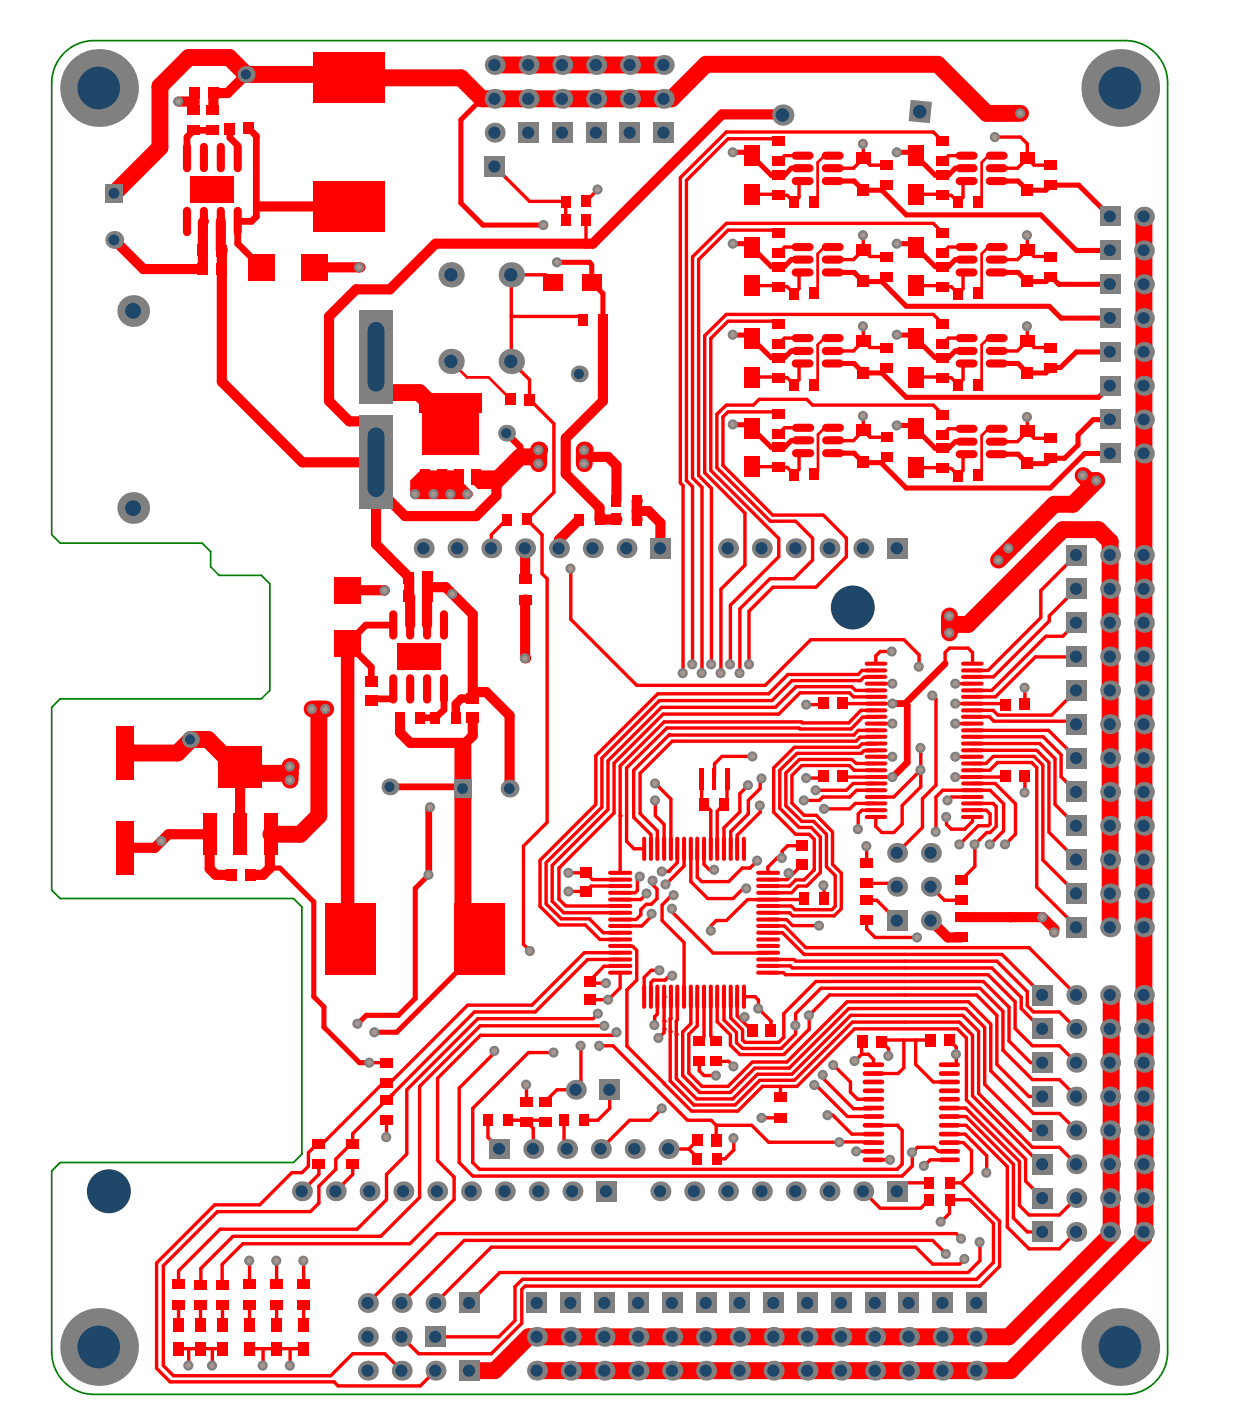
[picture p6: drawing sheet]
<svg xmlns="http://www.w3.org/2000/svg" width="156mm" height="175mm" viewBox="0 0 156 175" stroke-linecap="round" stroke-linejoin="round" font-family="sans-serif">
<path d="M8 6.6a5.3 5.3 0 0 1 3.7-1.5h128.7a5.3 5.3 0 0 1 5.2 5.2v158.2a5.3 5.3 0 0 1-5.2 5.3h-128.7a5.3 5.3 0 0 1-5.2-5.3v-22.5l1-1.1h29.1l1.1-1.1v-30.7l-1.1-1.1h-29.1l-1-1.1v-22.7l1-1.1h25.1l1.1-1v-13.3l-1.1-1.1h-5.3l-1-1v-1.9l-1.1-1.1h-17.7l-1-1v-56.4a5.3 5.3 0 0 1 1.5-3.7z" fill="none" stroke="#008000" stroke-width=".21"/>
<g fill="#f00">
<path d="M59 58.6h2.7l.8 .9v1.5h-2.9l-.6-.7z"/>
<path d="M52.4 58.6h5.1l.2 .2v1.3l1.3 1.3v.4l-.5 .4h-6.9l-.4-.4v-1.9z"/>
</g>
<path d="M22.3 158.4v1.7M30.3 155l-2.6 2.6" fill="none" stroke="#f00" stroke-width=".42"/>
<path d="M26.6 13.6l-.1 .1M25.4 27.6l-.1 .1M29.3 95.5l.6 .7" fill="none" stroke="#f00" stroke-width="1.3"/>
<path d="M28.7 17.2l.9 .9" fill="none" stroke="#f00" stroke-width=".84"/>
<circle cx="31.1" cy="157.1" r=".21" fill="#f00"/>
<path d="M32 27l-.6 .6" fill="none" stroke="#f00" stroke-width=".84"/>
<g fill="#f00">
<circle cx="34.5" cy="157.1" r=".21"/>
<circle cx="36.2" cy="95.5" r="1.05"/>
<circle cx="37.9" cy="157.1" r=".21"/>
</g>
<path d="M38.5 145.4l-.8 .8M39.8 150l-1.1 1M39.8 145.1v1.3M40.2 142.6h-.6l-1.1 1.1M44 141.3v1.3h-.2M41.7 172.2l.5 .5" fill="none" stroke="#f00" stroke-width=".42"/>
<circle cx="46.1" cy="132.5" r=".21" fill="#f00"/>
<path d="M44.8 132.5h1.3" fill="none" stroke="#f00" stroke-width=".63"/>
<path d="M47.8 135h.4M48.9 136.5l-.7 .6M48 168.7l2.1 2.1" fill="none" stroke="#f00" stroke-width=".42"/>
<circle cx="48.9" cy="136.5" r=".21" fill="#f00"/>
<path d="M48.2 135h.4M65.7 139.8l.8 .8M65.7 135.2v2.1M59 144.9l.8 .8M65.5 160.3l-.4 .4" fill="none" stroke="#f00" stroke-width=".42"/>
<path d="M53.4 72l-.1 .1" fill="none" stroke="#f00" stroke-width="1.3"/>
<path d="M56.9 87.7v1.8" fill="none" stroke="#f00" stroke-width="1.1"/>
<g fill="#f00">
<circle cx="65.5" cy="82" r=".63"/>
<circle cx="65.5" cy="68.3" r=".63"/>
</g>
<path d="M66 47.3v2.5M68.9 112.3l1.4 1.5M69.7 112.1l.9 .8M73.1 108.8l.8 .8M72.5 135.2l-.7 .6M73.5 122.3l.3 .2M70.3 142.8l.4 .4" fill="none" stroke="#f00" stroke-width=".42"/>
<circle cx="73.1" cy="30.4" r=".21" fill="#f00"/>
<path d="M74.8 117.1h2.5M75.2 116.3h2.1M77.3 117.9h.1M74.8 130.3v.5l.4-.5h1.3M76.9 128.6l-.4 .4M77.3 121.2v1.9M77.3 120.4h-2" fill="none" stroke="#f00" stroke-width=".42"/>
<g fill="#f00">
<circle cx="77.3" cy="101.7" r=".21"/>
<circle cx="76.9" cy="64.8" r=".63"/>
</g>
<path d="M78.2 104.9l.9 .9h1.2M78.9 117.9l.5 .6M79.5 111l-.3 .3M79.8 109.3l-.3 .3M80.6 112.7l-.7 .7M80.7 111.4l-.8 .7M79.4 122.2l-1.2 1.2" fill="none" stroke="#f00" stroke-width=".42"/>
<g fill="#f00">
<circle cx="79.4" cy="64.8" r=".63"/>
<circle cx="79.4" cy="62.4" r=".63"/>
</g>
<path d="M82.8 135v.1" fill="none" stroke="#f00" stroke-width=".42"/>
<circle cx="82.8" cy="128.3" r=".21" fill="#f00"/>
<path d="M82.8 128.3v.4l-.6 .7" fill="none" stroke="#f00" stroke-width=".42"/>
<g fill="#f00">
<circle cx="83.6" cy="128.6" r=".21"/>
<circle cx="84.4" cy="128.9" r=".21"/>
<circle cx="82.8" cy="127.3" r=".21"/>
</g>
<path d="M82 126.4l-.3 .3M83.7 126.9h-.1" fill="none" stroke="#f00" stroke-width=".42"/>
<circle cx="83.6" cy="127" r=".21" fill="#f00"/>
<path d="M83.8 113.3v.4M84.1 111.6h-.3l-1.2 1.2M83.6 126.9v.1M83.9 121.6h-.4l-.5 .6" fill="none" stroke="#f00" stroke-width=".42"/>
<circle cx="83" cy="110.2" r=".21" fill="#f00"/>
<path d="M83 110.2v.1M83.4 108.6h-.8" fill="none" stroke="#f00" stroke-width=".42"/>
<circle cx="83.4" cy="108.6" r=".21" fill="#f00"/>
<g fill="none" stroke="#f00" stroke-width=".42">
<path d="M96.8 17.3l.3 .3M96.8 28.7l.3 .3M97 35.6l.1 .1M97 24.2l.1 .1M97.8 30.8l-.7 .7M99.7 24.6l-.7 .6M100.1 34l-.4 .4v1.6M90.6 50.5l-1.2 1.1M90.8 51.3l-.6 .7M96.8 51.3l.3 .4M97 58.2l.1 .1M97 47l.1 .1"/>
<path d="M97.8 42.1l-.7 .8M99.7 58.5l-.7 .6M99.7 47.3l-.7 .7M100.1 45.3l-.4 .5M107.7 53.7l-1.2 1.2M97.1 67.1v2.3M81.7 97.7l2 1.9M83.5 91.5v.1M87.5 99.9l.4 .3M90 94.3l-.9 .9v1.6M90.7 99.9l-.4 .3M93.3 97.9l-1 1"/>
<path d="M99.7 90.7l.1 .2M100 90l.1 .1M100 95.4l-1.2 1.2M102.6 99.3l-.4 .5M105.9 95.4l.6 .6M105.9 86.4l.6 .5M106.2 94.7l.6 .5M106.2 85.6l.5 .5M106.4 97.7l-.8 .8M106.8 98.5l-.8 .8M107 91l-.5 .6M107.3 91.9l-.5 .5"/>
<path d="M107.4 88.5l-1.5 1.6M107.5 92.7l-.4 .4M107.8 84.4l-.5 .4M81.7 101.7l1.1 1.1M87 109.3l.5 .6M88.5 108.4h.6M90.6 114.7h-1.3l-.6 .7v.6M92.6 108.2h.9M95.8 115.4h2M95.8 116.3h1.8M95.8 108.1v.7M95.8 114.6h.1"/>
<path d="M95.8 112.1h.1M97.6 106.1v.8h-.7M98.7 112.9l.5 .5M99 119.6l.2 .2M99.5 110.4h1.1M99.7 103.1h1.5M100.3 112v.1M100.3 109.7h-1.1l-.7 .7M101.8 101.6l2 2.1M103.1 108l1.1 1.1M104.2 113l-.4 .4M107.5 101l-.5 .5v1.9"/>
<path d="M87 127.9l-1.1 1M87.2 132.3v1.2l.6 .6M87.8 129.2l-.6 .6M88.7 129.1l.6 .7M88.7 139.6l.6 .7M89.3 132.3h1.6M91.1 129v1.3M91.9 128.7v1.3l.7 .7M92.6 128.4v1.2l.3 .3M95.1 135.4h2.2v.1v1.3M95.8 121.2h1.9M97.8 129.3l-.7 .6"/>
<path d="M98.6 120.4l.2 .2M102.7 134h.3M103.2 139h.7M106.1 134.9v1.2l.9 .9M107.5 131.4l-.9 .8M107.6 129.8l-.1 .2M87 142.1l-1.1 1.1 1 1"/>
</g>
<path d="M96.2 21.9h1.6M98.7 32.4h1.4M98.7 21h1.4M96.2 55.8h1.6M96.2 44.6h1.6M98.7 54.9h1.4M98.7 43.7h1.4" fill="none" stroke="#f00" stroke-width=".63"/>
<path d="M102.8 19.4h1M103.8 30.8h-1l-.8 .8M103.8 42.1h-1l-.8 .9" fill="none" stroke="#f00" stroke-width=".34"/>
<g fill="#f00">
<circle cx="107.7" cy="51.8" r=".21"/>
<circle cx="107.7" cy="40.7" r=".21"/>
</g>
<path d="M107.7 31.1l-1.2 1.3M107.7 40.7v1.8" fill="none" stroke="#f00" stroke-width=".42"/>
<path d="M106.5 34l1.2 1.1" fill="none" stroke="#f00" stroke-width=".63"/>
<g fill="#f00">
<circle cx="107.7" cy="29.3" r=".21"/>
<circle cx="107.7" cy="17.9" r=".21"/>
</g>
<path d="M109.2 99.3h2.3M109.2 96.9h2.1M109.2 94.3h2.1M109.2 101.8v1.2l.8 .8M108.7 138.1l-.1 .1M108.9 132v.7M110.2 129.6l-.2 .2 .8 .9M110.8 131.6h.2M108.9 142.3v.1" fill="none" stroke="#f00" stroke-width=".42"/>
<circle cx="109.2" cy="91" r=".21" fill="#f00"/>
<path d="M109.2 91.8v.1M109.2 92.7h.1M109.2 93.5v.1M109.2 87.7h2.1" fill="none" stroke="#f00" stroke-width=".42"/>
<circle cx="109.2" cy="88.5" r=".21" fill="#f00"/>
<g fill="none" stroke="#f00" stroke-width=".42">
<path d="M108.5 32h2.1M108.5 20.6h2.1M108.5 54.5h2.1M109.2 84.4h.1M109.2 89.3v.1M109.2 90.2h2.1M109.2 85.2h2.1M111.3 81.2h-1.5l-.6 .6v.9M114.6 81.6v1.5M112.7 133.1l-.7 .7M112.7 129.6h1.5M113.8 145.3l-1.3 1.3"/>
<path d="M114.4 143l-.6 .6M116.5 143l.5 .5"/>
</g>
<path d="M110.6 34.5l-.6 .6" fill="none" stroke="#f00" stroke-width=".63"/>
<path d="M112.9 87.7l.3 .3" fill="none" stroke="#f00" stroke-width=".84"/>
<circle cx="118" cy="101.8" r=".21" fill="#f00"/>
<path d="M116.4 27.8l1.2 1.2M117.5 35.6l.1 .1M117.5 24.2l.1 .1M116.4 50.5l1.2 1.2M117.5 58.3l.1 .1M117.5 47l.1 .1M117.6 98.5l-.9 .8M117.9 81.3v1.4M118 101.8v1M119.3 153.8l.6 .6M120.3 156.9l-.6 .7" fill="none" stroke="#f00" stroke-width=".42"/>
<path d="M116.7 21.9h.9" fill="none" stroke="#f00" stroke-width=".63"/>
<circle cx="119.9" cy="147.4" r=".21" fill="#f00"/>
<g fill="none" stroke="#f00" stroke-width=".42">
<path d="M120.1 24.6l-.6 .6M120.6 34l-.5 .4v1.6M120.1 57.1v1.5l-.6 .7M120.1 47.3l-.6 .7M120.6 45.3l-.5 .5M128.1 53.8l-1.2 1.3M118.6 99.3h2.7M119.2 96.9h2.1M119.2 94.3h2.1M119.2 90.2h2.1M119.2 87.7h2.1M119.2 85.2h2.1"/>
<path d="M120.7 80.8l.6 .5v1.4M121.2 95.2h.1M121.2 96h.1M121.2 93.5h.1M121.2 92.7h.1M121.2 91.8h.1M121.2 91h.1M121.2 89.3h.1M121.2 88.5h.1M121.2 84.4h.1M121.2 86.9h.1M123.4 89.3l.6 .6"/>
<path d="M123.9 94.3l-.9 .9M123.9 88.5l.6 .6M124.4 95l-1 1M121.3 101.8v.6l-1 1h-1.7M123 101l.5 .5v1.2l-.2 .2h-1.3M124.2 103l-.7 .8h-.4M119.3 131.4v1.3M119.4 128.2l1.1 1.2M120.2 142.4l1 1M121.2 146.2l-1.3 1.2M126.4 151.8l1.7 1.7"/>
</g>
<path d="M119.1 32.4h1.5M119.1 21h1.5M119.1 55.1h1.5M119.1 43.7h1.5" fill="none" stroke="#f00" stroke-width=".63"/>
<path d="M123.3 19.4h1M122.4 24.8l-.4 .4M124.3 30.8h-1l-.9 .8M122.4 58.8l-.4 .5M122.4 47.5l-.4 .5M124.3 42.1h-1l-.9 .9" fill="none" stroke="#f00" stroke-width=".34"/>
<g fill="#f00">
<circle cx="128.1" cy="52" r=".21"/>
<circle cx="128.1" cy="40.7" r=".21"/>
</g>
<path d="M128.1 31.1l-1.2 1.3M128.1 40.7v1.8" fill="none" stroke="#f00" stroke-width=".42"/>
<path d="M127 34l1.1 1.1" fill="none" stroke="#f00" stroke-width=".63"/>
<circle cx="128.1" cy="29.3" r=".21" fill="#f00"/>
<g fill="none" stroke="#f00" stroke-width=".42">
<path d="M127.3 17.1l.8 .8M129 32h2.1M129 20.6h2.1M129 54.6h2.1M134.2 77.6l-1.6 1.7M129 94.3l1.1 1.1M134.2 81.2l-.6 .7M133.7 115h.5M129.9 128.2h.1M132.1 138.8l2.1 2.1M25.1 158.1v2M22.3 162.6v2.5"/>
<path d="M23.5 168.1v2.1M25 162.6v2.6M26.5 168.1v2.1"/>
</g>
<path d="M131.1 34.5l-.7 .6M131.1 57.1l-.7 .7M134.2 43.9l-1.9 1.9M134.5 54.2v1.3" fill="none" stroke="#f00" stroke-width=".63"/>
<path d="M26.1 104v4.3" fill="none" stroke="#f00" stroke-width="1.3"/>
<circle cx="26.5" cy="16.2" r=".42" fill="#f00"/>
<path d="M26.6 11.6v2" fill="none" stroke="#f00" stroke-width="1.3"/>
<circle cx="27.8" cy="168.1" r=".21" fill="#f00"/>
<g fill="none" stroke="#f00" stroke-width=".42">
<path d="M63.8 34.3v5.1M70.6 25.1v2.3M63.2 64.8l-1.9 1.9v1.6M65.3 117.7l.8 .8M68.1 112.7l1.9 1.8M69.7 108.2v3.9M73.7 110.4l-.6 .7M61.7 131v.2M70.3 139.6v3.2M72.5 130.3v4.9M27.7 157.6v2.5M31.1 157.1v3"/>
<path d="M34.5 157.1v3M37.9 157.1v3M38.5 143.7v1.7M39.8 147.9v2.1M39.8 146.4l-2.1 2.1M43.8 142.6l-1.9 1.9v1.2M48.2 146.4v3.1M54.6 144.6l2 2.1v2.8M66.5 140.6v2.6M27.8 162.6v2.6M31.1 162.6v2.6M32.8 168.1v2.1"/>
<path d="M34.5 168.1h1.7v2.1M34.5 162.6v2.6M37.9 162.6v2.6M65.1 160.7v4.2"/>
</g>
<path d="M28.7 16v1.2M29.6 27.6v2.8M64.9 55.7v1.2M46.3 83.1v1.9M46.5 87.1l-.2 .2M49 85.9v1.2M55.4 85.9v2.6M53.7 100.6l-.2 .2v8.2" fill="none" stroke="#f00" stroke-width=".84"/>
<path d="M72.9 56.1v.8M36.2 95.5v1.7" fill="none" stroke="#f00" stroke-width="2.1"/>
<path d="M53.5 109l-1.7 1.7M59.8 117.1v1.2M39.1 124.2l1.3 1.3M45.7 126.6l-1.1 1" fill="none" stroke="#f00" stroke-width=".63"/>
<path d="M45.9 52.5l1 1v4.1M61.9 59.9v1.9M46.9 60.7v7.1M53.3 73.2v4.7M65.5 74.7v7.3M69.7 67.3v1M49.9 89.5v1.8M59 89.4v2.3M63.6 89.2v8.2" fill="none" stroke="#f00" stroke-width="1.3"/>
<circle cx="72.9" cy="56.1" r="1.05" fill="#f00"/>
<g fill="none" stroke="#f00" stroke-width=".42">
<path d="M72.2 39.4l.5 .5M73.1 27.4v3M77.3 101.7v7.1M79.4 118.5v3.7M79.5 109.6v1.4M79.9 113.4v.6l-.6 .6M76 135.8v2.4M77.3 123.1l-1.4 1.5M80.3 121.8v2.4M81.7 126.7v1.1M82.8 127.3v1M83.6 127v7.7"/>
<path d="M84.4 127.3v7.1"/>
</g>
<path d="M73.5 32.7l.3 .3v2.2M75.2 36.6v3.3" fill="none" stroke="#f00" stroke-width=".63"/>
<path d="M79.4 62.4v2.4" fill="none" stroke="#f00" stroke-width="1.3"/>
<circle cx="82.8" cy="124.2" r=".21" fill="#f00"/>
<g fill="none" stroke="#f00" stroke-width=".42">
<path d="M97.8 19.4l-.7 .7M107.7 19.7l-1.2 1.3M99.7 36l-.7 .6M100.1 22.6l-.4 .4v1.6M107.7 29.3v1.8M85.6 59.9l.8 .8M86.4 59.6l1.2 1.1M90.2 52v6M90.8 40l-2.1 2.2M96.8 40l.3 .4M97.8 53.3l-.7 .7M99.7 45.8v1.5"/>
<path d="M100.1 56.5l-.4 .4M107.7 51.8v1.9M107.7 42.5l-1.2 1.2M89.9 73.4v10.5M91.1 75.4v7.4M92.3 75.9v8M92.9 64v6.4M93.4 76.2v6.6M105.6 67.1v2.3M81.7 99.8v1.9M83.7 99.6v6.2M93.3 99.8v1.7"/>
<path d="M107.5 83.6l-.5 .5M107.6 89.4l-1.4 1.5M107.8 93.6l-.4 .3M81.9 110.8v1.2M82 103.6v2.2M82.6 112.8v1.9M82.8 102.8v3M85.3 105.8v2.1M85.3 117.5v6.7M86.2 105.8v4.1M87 105.8v3.5M87.8 105.8v1.9"/>
<path d="M88.7 101v4.8M90.3 103.2v2.6M90.3 100.2l-.8 .9v4.7M91.1 103.6v2.2M91.9 104.1v1.7M92.7 110.7h.4M94.5 107.3l-1 .9M96.9 106.9l-1.1 1.2M98.5 113.8l.4 .3M98.8 100.1l1.5 1.5M99.2 104h1.7M99.5 110.4l-.8 .9"/>
<path d="M102.3 104.3v4.5M102.8 110.4v1.6M103.1 104v4M103.8 103.7v4M106.7 100.1l-.7 .7M108.1 105.5v2.1M85.9 128.9v4.9l1.7 1.6M86.2 127.6l-1 1v5.5l2.1 2.1M89.5 127.4l1.6 1.6M91.9 126.6l1.9 1.9M92.8 124.2h1.4M96.2 127.3v1.2"/>
<path d="M97.8 126.3v3M99.2 126.3v2.6M100.9 126.6v1.7M103 134l-.4 .4 2 1.9M107.5 130v1.4M110.8 130.7v.9M86.9 144.2v.2M89.3 140.3v1.8M89.4 144.4h1M108.9 144.6h2.1"/>
</g>
<path d="M82.4 65.2v3.1" fill="none" stroke="#f00" stroke-width="1.3"/>
<path d="M96.2 33.2h1.6M106.5 22.6l1.2 1.1M106.5 56.5l1.2 1.2M106.5 45.3l1.2 1.2" fill="none" stroke="#f00" stroke-width=".63"/>
<path d="M102.8 19.4l-.8 .8v4.6M102 31.6v4.6M103.8 53.3h-.9l-.9 .9" fill="none" stroke="#f00" stroke-width=".34"/>
<circle cx="109.2" cy="83.6" r=".21" fill="#f00"/>
<path d="M110.6 23.1l-.6 .6M110.6 57l-.6 .7M110.6 45.8l-.6 .7" fill="none" stroke="#f00" stroke-width=".63"/>
<g fill="none" stroke="#f00" stroke-width=".42">
<path d="M116.4 16.5l1.2 1.1M116.4 39.2l1.2 1.2M120.1 36l-.6 .6M120.6 22.6l-.5 .4v1.6M108.5 43.3h2.1M120.1 45.8v1.5M120.6 56.6l-.5 .5M112.7 79.7l1.9 1.9M116.3 86.7l.4 .4v10.8M116.7 99.3v4.4M112.5 100.4v2.3M116.1 110.5l1.7 1.7"/>
<path d="M123.9 100.1l.3 .4v2.5M112.7 129.6v3.5M114.2 129.6v3.1M119.3 130.5v.9M119.7 127.4l1.6 1.6v7.6M120.5 129.4v7.7M122.1 128.5v7.8M122.8 128.1v7.1M123.6 127.6v5.9M124.3 126.6v6.1M112.5 140.9v4.2M112.9 147.4l-1 1.1"/>
<path d="M113.8 143.6v1.7M116 144.6l-.7 .7M116.3 154.6l1.7 1.7M121.2 143.4v2.8M122.2 154.8v2.3M123.1 144.1v2.1M124.7 157.9l-2.5 2.4M126.4 145.1v6.7M127.2 144.8v5.5M127.9 144.5v2.7"/>
</g>
<path d="M113.2 88v7" fill="none" stroke="#f00" stroke-width=".84"/>
<path d="M123.3 19.4l-.9 .8v4.6M122.4 31.6v4.6l-.4 .4M124.3 53.4h-1l-.9 .9" fill="none" stroke="#f00" stroke-width=".34"/>
<circle cx="126" cy="114.3" r=".63" fill="#f00"/>
<g fill="none" stroke="#f00" stroke-width=".42">
<path d="M107.7 17.9v1.8M128.1 17.9v1.8l-1.2 1.3M63.8 39.4v5.7M85.6 22.5v37.4M86.4 32v27.6M87.1 32.4v26.9M128.1 29.3v1.8M69.1 52.8v8.6M88.7 42.2v16.4M89.4 51.6v6.7M99.7 56.9v1.6M128.1 52v1.8"/>
<path d="M128.1 42.5l-1.2 1.2M129 43.3h2.1M68.2 72.1v30.4M85.2 60.5v23.4M86.4 60.7v22.1M87.6 60.7v23.2M88.7 60.9v21.9M129.8 73.6v3.4M130.9 76.8v.6M74.3 94.2v6.1M75.1 94.5v6.1M75.8 94.8v6.1"/>
<path d="M76.6 95.1v6.2M77.3 95.5v6.2M78.2 95.7v9.2M79 96v5.9M79.8 96.4v5M87.5 97.1v2.8M90.7 97.1v2.8M92.3 98.9v2.3M96.5 95.7v5.5M97.3 96v4.7M98.8 96.6v3.5M127.8 85.7v2.1"/>
<path d="M127.8 96.7v2.1M129.3 93.5l1.5 1.5v8.7M129.3 95.7v14.9M129.7 92.7l1.9 1.9v5.7M130.1 95.4v11.8M132.3 94.1v2.7l1.9 1.9M134.2 90.3l-.2 .2M65.3 105.5v12.2M67.4 107.2v5.8M68.1 107.5v5.2M68.9 107.9v4.4M104.2 109.1v3.9"/>
<path d="M126.7 100.2v3.8l-1.3 1.2M48.2 139.6v2.1M52.3 135.4v13.8M54.6 134.4v10.2M57.3 135.6v9.3M59 138.2v6.7M78.2 123.4v7M82 124.2v2.2M82.8 124.2v3.1M83.7 124.2v2.7M86.2 124.2v3.4M87 124.2v3.7"/>
<path d="M87.8 124.2v5M88.7 124.2v4.9M89.5 124.2v3.2M90.3 124.2v2.9M91.1 124.2v2.7M91.9 124.2v2.4M125.9 125.5v4.3M126.6 124.9v3.3M127.4 124.3v1.4M128.1 123.6v1.8M132.1 134.6l2.1 2.1M132.1 130.3l2.1 2.2"/>
<path d="M132.1 126.1l2.1 2.1M19.5 157.4v13.1M123.9 152.5v4.8M124.7 152.2v5.7M125.6 145.4v7.6M129 144.1l1 1M132.1 143l2.1 2.1M134.2 153.5l-2.1 2.2"/>
</g>
<path d="M127 22.6l1.1 1.1M131.1 23.1l-.7 .6M127 56.6l1.1 1.2M127 45.3l1.1 1.2M131.1 45.8l-.7 .7M134.5 55.5l-1.7 1.6M39.1 112.4v11.8M51.8 110.7v13.7M40.4 125.5v2.5" fill="none" stroke="#f00" stroke-width=".63"/>
<path d="M23.3 17.1v2.6M29.6 18.1v1.6M32 17v10" fill="none" stroke="#f00" stroke-width=".84"/>
<path d="M25.3 27.7v5.8M46.9 57.6v3.1M75.8 56.9l1.1 1.1v4.4M53.3 72.1v1.1M59 76.6v9.7M65.5 68.3v3.6M29.9 96.2v7.8M20.2 104.8l-.9 .9M26.1 108.3l.8 .7" fill="none" stroke="#f00" stroke-width="1.3"/>
<path d="M72.9 56.9v.9M23.8 92.2h2.1" fill="none" stroke="#f00" stroke-width="2.1"/>
<path d="M102 43v4.5M102 54.2v4.5M122.4 43v4.5M122.4 54.3v4.5" fill="none" stroke="#f00" stroke-width=".34"/>
<circle cx="27.7" cy="31.2" r=".63" fill="#f00"/>
<path d="M24.3 13.6l-.1 .1M27.5 31.1l.2 .1M49.9 91.3l1.3 1.3M33.7 108.2l-.9 .8h-1.5" fill="none" stroke="#f00" stroke-width="1.3"/>
<path d="M46.1 132.5h2.1M36.4 146.2h1.3M44 144.9v1.5M44 168.7h4" fill="none" stroke="#f00" stroke-width=".42"/>
<path d="M33.7 108.2h1.2M45.7 126.6h4M46.7 128.7h2.8" fill="none" stroke="#f00" stroke-width=".63"/>
<path d="M38.9 88.4h1.7" fill="none" stroke="#f00" stroke-width="2.1"/>
<path d="M29.6 27.6h1.8M52.4 89.5h1.9" fill="none" stroke="#f00" stroke-width=".84"/>
<circle cx="54.3" cy="89.5" r=".42" fill="#f00"/>
<path d="M63.2 54l1.7 1.7M45.6 77.9h3.4M55.4 88.5l-1.1 1M57.5 98.1l.2 .2" fill="none" stroke="#f00" stroke-width=".84"/>
<path d="M43.6 52.5h2.3M51 74.3l.2 .1M74.8 64.8h2.1M59 91.7l-.9 .9M59 86.3h1.6" fill="none" stroke="#f00" stroke-width="1.3"/>
<path d="M61.7 8.1h4.2M74.4 8.1h4.2M46.9 48.9h5.4M65.9 166.6h1.1M71.2 166.6h8.4M88.1 166.6h4.2M100.7 166.6h4.2M113.4 166.6h8.4" fill="none" stroke="#f00" stroke-width="2.1"/>
<g fill="none" stroke="#f00" stroke-width=".42">
<path d="M97.8 19.4h2.3M63.8 34.3h4.2l1 .9M74.6 23.6l-1.5 1.5M97.1 35.7h1.1M97.1 24.3h1.1l.8 .9M97.8 30.8h2.3M103.8 32.4h2.7M103.8 21h2.7M107.7 31.1l.8 .9M90.6 50.5h3.4M97.1 58.3h1.1l.8 .8M97.1 47.1h1.1l.8 .9"/>
<path d="M97.8 42.1h2.3M103.8 54.9h2.7M103.8 43.7h2.7M107.7 53.7l.8 .8M67.6 71.5l.6 .6M90 94.3h3.9M94.8 98.3l-1.5 1.5M98.3 84.1h8.7M98.8 84.8h8.5M99.1 93.1h8M99.3 85.6h6.9M99.8 90.9h6.4"/>
<path d="M99.8 86.4h6.1M100 95.4h5.9M100.1 90.1h5.8M100.3 99.8h1.9M100.6 97h2.1M100.6 87.8h2.1M101.8 98.5h3.8M102.6 99.3h3.4M106.2 94.7h-6.5l-1.7 1.6M106.4 97.7h2.8M106.5 86.9h2.7M106.5 96h2.7"/>
<path d="M106.7 86.1h2.5M106.8 95.2h2.4M106.8 98.5h2.4M107 91h2.2M107.3 91.9h1.9M107.4 88.5h1.8M107.5 92.7h1.7M107.6 89.4h1.6M107.8 93.6h1.4M107.8 84.4h1.4M109.2 96.9h-4l-.1 .1M109.2 87.7h-4l-.1 .1"/>
<path d="M70 114.5h3.5l1.7 1.8M70.3 113.8h7M70.6 112.9h6.7M70.9 111.1h2.2M70.9 108.8h2.2M72.9 118.7h4.4M73 115.3l1.8 1.8M73.3 119.6h4M73.7 110.4h3.6M73.9 109.6h3.4M77.3 114.6h2M77.3 111.3h1.9"/>
<path d="M77.3 112.1h2.6M77.4 117.9h1.5M79.8 101.4l2.2 2.2M81.1 114.4l-1.1 1h-2.7M81.5 110.1l-.4-.3h.3v.5M81.9 112l-.7 .7h-.6M87.8 107.7l.7 .7M88.3 112h3.1M88.9 118.8h6.9M92.3 101.2l-2 2M92.6 108.2l-1.7 1.7h-3.4M93.2 112.1h2.6"/>
<path d="M93.3 101.5l-2.2 2.1M98.1 114.6l.8 .8h3.3M99.2 113.4h4.6M100 102.4h1.5M100.1 105.4h-1.9l-.6 .7M100.1 107.7l-1.9 1.9M100.3 101.6h1.5M101.6 108.4l-1.3 1.3M102.3 108.8l-1.7 1.6M103.8 107.7l1.1 1.1M106.7 100.1h2.5M107.5 101h1.7"/>
<path d="M108.1 114.7v1.1l1 1M108.1 112.2h1.3M58.3 125.3h8M59.2 126.1h7.6M63.4 139.6h4.4l.2 .2M73.5 124.6h2.4M73.8 122.5h1.8M74.6 126.3l-.6 .7M76 138.2l-1.4 1.4h-1.7M81.5 122.2l-.3 .3M82.6 138.2l-1.5 1.4h-2.6M84.5 127.1l-.1 .2"/>
<path d="M85.7 139.6h3M86.2 138.5h5.8M86.9 137h4.5M87.3 136.2h3.8M87.6 135.4h3.2M87.8 134.1h1.5M90.9 132.3l.6 .6M94.6 124.7v1l1.6 1.6M97.3 135.4h2.1M97.7 121.2l.3 .3M99.2 128.9l-1.8 1.8M101.6 134.9v.2"/>
<path d="M105.7 139.2h3.2M106.5 138.2h2.1M107 137h1.9M107.5 131.4h.8l.6 .6M57.3 144.9l1.7 1.7M60.9 141.8l1.4 1.4M65.2 159.5l-1 .9M83.4 143.2h2.5M89.3 140.3h4.5M91.5 141.9v1.4M106.2 141.4h2.7M106.8 143.5h2.1"/>
<path d="M108.9 142.3l-4.2 .1M112.5 145.1l-.6 .6M112.9 147.4h3M114.2 155.4l2.1 2.2h3.4M114.4 143h2.1M115.9 149.5l-1.1 1.1M117 143.5h1.4M118.4 141.4h2l2.7 2.7M118.4 142.4h1.8M118.4 149.5h2.6M118.4 147.4h1.5"/>
</g>
<path d="M102 24.8l-.4 .4M58.2 47h2.7l2.8 2.8M102 58.7l-.4 .4M102 47.5l-.4 .5" fill="none" stroke="#f00" stroke-width=".34"/>
<path d="M91.4 19h2.4M60.2 28.1h7.6M91.4 30.4h2.4M98.7 21l-.9 .9M103.8 34h2.7M103.8 22.6h2.7M91.4 52.9h2.4M91.4 41.7l2.4 .1M98.7 54.9l-.9 .9M98.7 43.7l-.9 .9M103.8 45.3h2.7" fill="none" stroke="#f00" stroke-width=".63"/>
<circle cx="111.9" cy="140.3" r=".21" fill="#f00"/>
<path d="M116.4 134.9h2M118.4 138.1h2.1M118.4 139.2h2.1M118.4 140.3h2.1" fill="none" stroke="#f00" stroke-width=".42"/>
<circle cx="118.4" cy="132.7" r=".21" fill="#f00"/>
<g fill="none" stroke="#f00" stroke-width=".42">
<path d="M114.8 98.1l-2.3 2.3M116.7 97.9l-1.6 1.7M117.6 98.5h3.7M118.6 99.3l-.4 .5M120.7 80.8h-2.3l-.5 .5M121.3 95.2h1.7M111.5 110.1l.4 .4M112.5 102.7l-1 1.1M117.8 112.2h2.1M118 102.8l.6 .6M121.3 101h1.7M121.6 108l-1.7 1.7"/>
<path d="M112.9 127.4h6.8M112.9 123.2h9.3M112.9 124h8.9M112.9 122.3h9.7M112.9 121.5h10.3M114.2 129.6h1.9M118.4 129.6l.9 .9"/>
</g>
<path d="M118.2 116.8h1.7" fill="none" stroke="#f00" stroke-width="1.3"/>
<path d="M111.3 87.7h1.6" fill="none" stroke="#f00" stroke-width=".84"/>
<circle cx="118.4" cy="78.9" r=".63" fill="#f00"/>
<g fill="none" stroke="#f00" stroke-width=".42">
<path d="M118.3 19.4h2.3M124.1 17.1h3.2M114.2 35.6h3.3M114.2 24.2h3.3M117.6 35.7h1M117.6 24.3h1l.9 .9M120.6 30.8h-2.3l-.7 .7M124.3 32.4h2.6M124.3 21h2.6M128.1 31.1l.9 .9M114.2 58.3h3.3M114.2 47h3.3"/>
<path d="M117.6 58.4h1l.9 .9M117.6 47.1h1l.9 .9M120.6 42.1h-2.3l-.7 .8M124.3 55.1h2.6M124.3 43.7h2.6M128.1 53.8l.9 .8M130.4 79.3h2.2M123.9 94.3h5.1M124 89.9h10.2M124.1 97.7l2.6 2.5M124.4 95h4.3l.6 .7M124.5 89.1h6.7"/>
<path d="M125.5 96.7l-.2 .2M125.5 87.6l-.2 .1M129.1 81.9h4.5M126.6 128.2l2.2 2.1h3.3M128.1 125.4l.8 .7h3.2M128.3 136.7h1.7M128.5 132.5h1.5M128.9 138.8h3.2M128.1 153.5h1.9M128.3 155.7h3.8M128.5 140.9h1.5M128.8 143h3.3"/>
<path d="M128.8 144.1h.2"/>
</g>
<g fill="none" stroke="#f00" stroke-width=".63">
<path d="M111.9 19h2.3M111.9 30.4h2.3M119.1 21l-.8 .9h-.7M124.3 34h2.7M124.3 22.6h2.7M128.1 35.1h2.3M128.1 23.7h2.3M131.1 34.5l1 .9M111.9 53h2.3M111.9 41.7l2.3 .1M119.1 55.1l-.8 .8h-1.6M119.1 43.7l-.8 .9h-1.6"/>
<path d="M124.3 45.3h2.7M128.1 57.8h2.3M131.1 57.1h1.7M131.1 45.8h1.2"/>
</g>
<path d="M131.5 115.8v.4" fill="none" stroke="#f00" stroke-width="1.3"/>
<circle cx="142.7" cy="69.2" r="1.05" fill="#f00"/>
<path d="M27.5 153.2l-5.2 5.2M36.4 146.2l-4 4M41.9 145.7l-2.1 2.2M50.7 143.8l-2.5 2.6M54.5 153.8l-8.6 8.6M19.5 170.5l1.7 1.7M20.4 170.2l1.2 1.3M22.3 168.1h5.5M31.1 168.1h3.4M36.2 168.1h1.7M54.3 170.8l-1.9 1.9" fill="none" stroke="#f00" stroke-width=".42"/>
<path d="M22.3 12.7h2M24.3 11.6v2M17.9 33.5h7.4M43.4 73.6h4.6M46.9 60.7l3.6 3.6M51.2 74.4v3.5M26.1 104h-5.1l-.8 .8M33.8 104l-.1 .1v4.1" fill="none" stroke="#f00" stroke-width="1.3"/>
<path d="M23.5 7.2l-3.6 3.6M23.8 92.2l-1.7 1.7M31.2 96.4h5M39.8 101.7l-2.3 2.3h-3.7" fill="none" stroke="#f00" stroke-width="2.1"/>
<path d="M26.5 16.2h-2.3l-.9 .9M31 16l1 1M45.6 77.9l-2.2 2.3 2.9 2.9M46.5 87.1h2.5" fill="none" stroke="#f00" stroke-width=".84"/>
<circle cx="44.8" cy="33.3" r=".63" fill="#f00"/>
<path d="M44.4 36.1h4.2M61.9 61.8l-2.5 2.5M60.6 86.3l3 2.9" fill="none" stroke="#f00" stroke-width="1.3"/>
<path d="M67.2 56.1v.8h-2.3M57.7 115l2.1 2.1M58.5 170.8h3.2" fill="none" stroke="#f00" stroke-width="2.1"/>
<path d="M66 49.8l3.1 3M69.1 61.4l-3.4 3.4 1.9 1.9v4.8M68.2 102.5l-2.9 3M61.7 131.2l-4.4 4.4M69.1 131.2h-3.2l-6.9 7M62.3 158.6l-3.8 3.8M64.2 160.4v4.2" fill="none" stroke="#f00" stroke-width=".42"/>
<path d="M59 87.1h-1.5l-.6 .6" fill="none" stroke="#f00" stroke-width="1.1"/>
<circle cx="67.2" cy="56.1" r="1.05" fill="#f00"/>
<g fill="none" stroke="#f00" stroke-width=".42">
<path d="M107.7 19.7l.8 .9M118.3 19.4l-.7 .7M128.1 19.7l.9 .9M61.7 20.8l4.3 4.3M90.6 39.2l-2.7 2.6M98.2 35.7l.8 .9M118.6 35.7l.9 .9M87.1 59.3l1.6 1.6M87.9 58.9l5 5.1M94.7 49.8l-.7 .7M97.8 53.3h2.3M100.6 49.8l.7 .7"/>
<path d="M107.7 42.5l.8 .8M120.6 53.4h-2.3l-.7 .8M128.1 42.5l.9 .8M84.9 60.2l.3 .3M99.2 65l2.1 2.1v2.7M102.7 64.2l2.9 2.9M130.9 77.4l-7 7M134.2 73.4l-3.3 3.4M82 86.5l-7.7 7.7M82.2 87.3l-7.1 7.2M82.5 88.2l-6.7 6.6M82.7 89l-6.1 6.1"/>
<path d="M95 97l-.2 .2v1.1M99.8 86.4l-2.7 2.6M107.4 93.9h-8l-2.1 2.1M107.5 83.6h1.7M114.8 93.2v4.9M115.1 99.6v3.5l-3.2 3.2M121.3 83.6h1.9M130.1 91.8l2.2 2.3M130.8 91l3.4 3.5M134.2 86.1l-3 3M76.6 101.3l-6.9 6.9M79 101.9l2.2 2.1v1.8"/>
<path d="M81.1 113.9v.5M81.4 110.3l.5 .5M83.8 113.7l5.1 5.1M84.5 105.8v1.7l-1.1 1.1M86.2 109.9l2.1 2.1M87.9 100.2l.8 .8M92.7 110.7l-1.3 1.3M94.8 100.4v.8l-2.9 2.9M97.3 100.7l2.4 2.4M97.6 116.3l2.7 2.7M97.8 115.4l2.7 2.7M98 100.4l2 2"/>
<path d="M100.9 104l.7 .6v3.8M101.2 103.1l1.1 1.2M101.5 102.4l1.6 1.6M102.8 100.8h3.2M104.9 113.3l-.9 .8h-5.1M122 102.9l-2.3 2.3M123.1 103.8l-1.5 1.4v2.8M124.3 119.8l3.8 3.8M125 119l5 5M125.2 100.2v3.4M128.3 118.1l5.9 5.9M130.1 107.2l4.1 4.2"/>
<path d="M130.8 103.7l3.4 3.4M131.6 100.3l2.6 2.6M75.3 120.4l-1.8 1.9M81.2 122.5v1.7M82.3 120.9h-1.1l-.9 .9M84.4 134.4l2.5 2.6M90.3 127.1l1.6 1.6M91.1 130.3l1.2 1.1M91.1 126.9l1.5 1.5M93.8 132.4l-3 3M94.1 133.1l-3 3.1M94.2 124.2l.4 .5"/>
<path d="M94.5 133.9l-3.1 3.1M94.8 134.7l-3.1 3h-5.2l-2.9-3M95.1 135.4l-3.1 3.1M100.9 128.3l-3.1 3.1M101.6 135.1l4.1 4.1M104 132.8l2.1 2.1M104.6 136.3l1.9 1.9M106.1 126.6l-7.3 7.3M106.3 127.4l-7.2 7.3M106.6 128.2l-7.2 7.2M114.2 132.7l2.2 2.2M120.1 126.6l2 1.9"/>
<path d="M123.7 120.6l3.7 3.7M124.3 132.7l4 4M125.1 130.9l3.7 3.7h3.3M125.9 129.8l2.6 2.7M91.5 143.3l-1.1 1.1M93.8 140.3l2.1 2.1M111.9 140.3l.6 .6M116 144.6h2.4M118.4 149.5v1.7l-1 1.1M122.2 157.1l-1.5 1.5M127.9 147.2l2.1 2.1M134.2 149.3l-2.1 2.1h-3.8l-1.1-1.1"/>
</g>
<g fill="none" stroke="#f00" stroke-width=".63">
<path d="M60.1 12.3l-2.6 2.6M114.2 19.4l2.5 2.5M57.5 25.3l2.7 2.8M73.8 35.2l1.4 1.4M98.7 32.4l-.9 .8M119.1 32.4l-.8 .8h-1.6M130.9 38.2l1.4 1.5M131.1 23.1h3.4M103.8 56.5h2.7M114.2 53.4l2.5 2.5M114.2 42.2l2.5 2.4M124.3 56.6h2.7"/>
<path d="M128.1 46.5h2.3M136.4 52.3l-1.9 1.9"/>
</g>
<g fill="none" stroke="#f00" stroke-width="2.1">
<path d="M57.5 9.7l2.6 2.6h5.8M74.4 12.3h4.2M118.4 76.8v2.1M118.4 77.8h2.3M133.8 62.9h-2.3l-7 6.9M138.5 67.5v1.7M138.5 73.4v8.4M142.7 73.4v8.4M142.7 90.3v4.2M138.5 102.9v8.5M142.7 102.9v8.5M142.7 115.6v8.4"/>
<path d="M138.7 124.1l-.1 .1M142.9 124.1l-.1 .1M71.2 170.8h8.4M88.1 170.8h4.2M100.7 170.8h4.2M113.4 170.8h8.4"/>
</g>
<path d="M73.1 30.4h.8M72.9 56.9h2.9M75.2 50l-4.6 4.6M74.8 63.3v1.5M79.4 63.7h1.5M116.1 114.7l2.1 2.1M126 114.3h4l1.5 1.5" fill="none" stroke="#f00" stroke-width="1.3"/>
<path d="M102 36.2l-.4 .4" fill="none" stroke="#f00" stroke-width=".34"/>
<path d="M113.2 95l-1.9 1.9" fill="none" stroke="#f00" stroke-width=".84"/>
<circle cx="142.7" cy="56.5" r="1.05" fill="#f00"/>
<path d="M142.7 52.3v4.2" fill="none" stroke="#f00" stroke-width="2.1"/>
<circle cx="142.7" cy="56.5" r="1.05" fill="#f00"/>
<path d="M142.7 35.4v8.5" fill="none" stroke="#f00" stroke-width="2.1"/>
<circle cx="142.7" cy="27" r="1.05" fill="#f00"/>
<g fill="none" stroke="#f00" stroke-width=".42">
<path d="M96.8 17.3h-6l-5.2 5.2M116.4 16.5h-25.8l-5.7 5.6v38.1M63.8 39.4h8.4M66 25.1h4.6M90.6 39.2h25.8M93.8 35.6h3.2M93.8 24.2h3.2M96.8 28.7h-6l-3.7 3.7M116.4 27.8h-25.8l-4.2 4.2M63.8 45.1l2.2 2.2M87.9 41.8v17.1M88.7 58.6l8.4 8.5"/>
<path d="M89.4 58.3l6.7 6.7h3.1M90.2 58l6.2 6.2h6.3M90.8 51.3h6M90.8 40h6M93.8 58.2h3.2M93.8 47h3.2M94.7 49.8h5.9M101.3 50.5h15.1M71.2 70.9v6.3l8.2 8.2h16l5.7-5.7h11.6M92.9 70.4l-3 3M97.1 69.4l-6 6M101.3 69.8l-2.3 2.3h-3l-3.7 3.8"/>
<path d="M105.6 69.4l-3.8 3.8h-5.4l-3 3M129.8 77l-6.6 6.6M130.4 79.3l-6.7 6.8h-2.5M134.2 69.2l-4.4 4.4M82.7 89h14.4M83.5 91.5l-4.5 4.5M83.5 91.6h23M98 96.3v4.1M98.3 84.1l-2.4 2.4h-13.9M98.8 84.8l-2.5 2.5h-14.1M99.1 93.1l-2.6 2.6M99.3 85.6l-2.6 2.6h-14.2"/>
<path d="M99.7 90.7h-16.5l-5 5M100 90h-17.2l-5.5 5.5M106.8 92.4h-23l-4 4M114.8 96l-3.3 3.3M121.3 97.7h2.8M121.3 98.5h2.2l1.7 1.7M121.3 96.9h4M121.3 96h2.1M121.3 93.5h8M121.3 92.7h8.4M121.3 91.8h8.8M121.3 91h9.5"/>
<path d="M121.3 87.7h4M121.3 89.3h2.1M121.3 88.5h2.6M121.3 84.4h2.6M129.1 81.9l-4.9 5h-2.9M67.4 113l2.3 2.3h3.3M72.9 118.7l-6.6 6.6M73.3 119.6l-6.5 6.5M74.3 100.3l-6.9 6.9M75.1 100.6l-7 6.9M75.8 100.9l-6.9 7M82.6 114.7l2.7 2.8"/>
<path d="M85.3 107.9l-2.3 2.3M93.2 112.1l-2.6 2.6M95.8 119.6h3.2M95.8 112.1h4.5M95.8 111.3h2.9M95.8 112.9h2.9M95.8 113.8h2.7M95.8 110.4h2.7M95.8 109.6h2.4M95.8 114.6h2.3M96.5 101.2l2.7 2.8M99.2 119.8h25.1"/>
<path d="M100.3 119h24.7M100.5 118.1h27.8M104.9 108.8v4.5M108.1 110.1h3.4M109.1 116.8h5.3M109.4 112.2l2.5 2.5M110 103.8h1.5M121.3 100.1h2.6M125.2 103.6l-1.7 1.6M129.3 110.6l4.4 4.4M47.8 135l-7.6 7.6M48.2 137.1l-4.2 4.2"/>
<path d="M58.3 125.3l-9.7 9.7M59.2 126.1l-10.3 10.4M60.9 139.6v2.2M71.8 135.8h-2.3l-1.5 1.5M74 127h-14.4l-8.9 8.8v8M75.4 127.9h-15.5l-7.6 7.5M76.5 130.3l9.2 9.3M76.5 129h-16.6l-5.3 5.4M78.2 130.4l4.6 4.6M78.5 139.6l-3.6 3.6M81.5 122.2h1.5M82.8 135.1l3.4 3.4"/>
<path d="M84.5 124.2v2.9M92.3 131.4h5.5M92.6 130.7h4.8M92.9 129.9h4.2M94.5 133.9h4.3M94.8 134.7h4.3M95 139.3h2.1M95.8 120.4h2.8M98 121.5h14.9M98.8 120.6h24.9M103.9 139l2.3 2.4M106.1 126.6h14"/>
<path d="M106.3 127.4h6.6M106.6 128.2h12.8M108.9 133.8h3.1M110.2 129.6h2.5M112.9 122.3h-11.1l-4 4M112.9 123.2h-10.5l-3.2 3.1M112.9 124h-9.4l-2.6 2.6M120.5 138.1l6.7 6.7M120.5 139.2l5.9 5.9M120.5 137.1l7.4 7.4M121.3 136.6l7.5 7.5M121.8 124l2.5 2.6"/>
<path d="M122.1 136.3l6.7 6.7M122.2 123.2l2.9 2.8v4.9M122.6 122.3l3.3 3.2M122.8 128.1l-2.3-2.4h-14.6l-7.5 7.4h-4.3M122.8 135.2l5.7 5.7M123.2 121.5l3.4 3.4M123.6 127.6l-2.8-2.7h-15.2l-7.5 7.5h-4.3M123.6 133.5l5.3 5.3M127.4 125.7l2.5 2.5M32.4 150.2h-5.6l-7.3 7.2M38.7 151h-11.6l-6.7 6.8v12.4M44 146.4l-2.1 2.1"/>
<path d="M48.2 149.5l-3.7 3.7h-17M52.3 149.2l-4.8 4.9h-18.4l-4 4M54.5 153.8h64.8M56.6 149.5l-5.5 5.5h-20.8M59 146.6h53.5M59.8 145.7h52.1M62.3 158.6h58.4M95.9 142.4h8.8M107.7 148.5l2.1 2.1h5M108.9 140.3h3M114.2 155.4h-52.9l-7 7M116.3 154.6h-58.4l-7.8 7.8"/>
<path d="M119.9 147.4l4.8 4.8M120.5 140.3l5.1 5.1M121 149.5l2.9 3M123.9 157.3l-2.1 2.2h-56.6M125.6 153l2.7 2.7M21.2 172.2h20.5M42.2 172.7h10.2M44 168.7l-2.8 2.8h-19.6M64.2 164.6l-2 2h-7.9M65.1 164.9l-3.8 3.8h-9.1l-2.1-2.1M65.5 160.3h56.7"/>
</g>
<g fill="none" stroke="#f00" stroke-width="1.3">
<path d="M30.7 9.3l-2.3 2.3h-1.8M96.4 14.3h-6.4l-16.1 16.1M14.3 29.9l3.6 3.6M27.5 27.6v3.5M27.7 31.2v16.4l10 10h9.2M32.2 25.7h11.4M39.2 33.3h5.6M44.4 36.1l-3.4 3.3v10.6l2.6 2.5M73.1 30.4h-18.8l-5.7 5.7M75.2 39.9v10.1M70.6 54.6v4.5l4.2 4.2M46.9 67.8l4.1 4.2v2.3"/>
<path d="M50.5 64.3h8.9M53.3 73.2h2.3l3.4 3.4M72.2 64.8l-2.5 2.5M80.9 63.7l1.5 1.5M51.2 92.6h6.9M15.6 105.7h3.7M26.9 109h2M119.9 114.3h6.1"/>
</g>
<g fill="none" stroke="#f00" stroke-width="2.1">
<path d="M19.9 10.8v7.6l-5.6 5.7M23.5 7.2h5.1l2.1 2.1h12.4l.5 .4h13.9M65.9 8.1h8.5M65.9 12.3h8.5M78.6 8.1h4.2M78.6 12.3h5.2l4.3-4.3h28.9l6.1 6.1h4.2M142.7 27v8.4M46.9 44.5v4.4M52.3 48.9l3.9 4M64.9 56.9l-3 3M67.2 56.9v.9M135.1 59.3l.6 .6h1.1l-3 3"/>
<path d="M142.7 43.9v8.4M142.7 56.5v16.9M138.5 69.2v4.2M138.5 67.5l-1.5-1.5h-4.4l-11.9 11.8M15.6 93.9h6.5M25.9 92.2l3.4 3.3h.6l1.3-1.2M39.8 88.4v13.3M57.7 93v22M138.5 81.8v21.1M142.7 81.8v8.5M142.7 94.5v8.4M138.5 111.4v4.2"/>
<path d="M142.7 111.4v4.2M138.6 124.2v29.6l-12.8 12.8h-4M142.8 124.2v29.4M142.7 153.5v.7l-16.7 16.6h-4.2M65.9 166.6l-4.2 4.2M67 166.6h4.2M67 170.8h4.2M79.6 166.6h8.5M79.6 170.8h8.5M92.3 166.6h8.4M92.3 170.8h8.4M104.9 166.6h8.5"/>
<path d="M104.9 170.8h8.5"/>
</g>
<g fill="none" stroke="#f00" stroke-width=".63">
<path d="M57.5 14.9v10.4M93.8 19.4l2.4 2.5M69.5 32.7h4M93.8 30.8l2.4 2.4M107.7 23.7h2.3l3 3.1h16.8l4.4 4.4h4.3M107.7 35.1h2.3l3 3.1h17.9M114.2 30.8l2.5 2.4M132.1 35.4h6.4M132.3 39.7h6.2M134.5 23.1l4 3.9M93.8 53.4l2.4 2.4M93.8 42.2l2.4 2.4"/>
<path d="M107.7 57.7h2.3M107.7 46.5h2.3l3 3h24l1.5-1.4M134.2 43.9h4.3M136.4 52.3h2.1M138.5 56.5h-3.2l-4.3 4.3h-18l-3-3M34.9 108.2l4.2 4.2M59.8 118.3l-10.3 10.4M40.4 128l4.4 4.5M51.8 124.4l-2.1 2.2"/>
</g>
<path d="M29.6 30.4l3 2.9M48.6 98.1h8.9M117.9 82.7l-5 5" fill="none" stroke="#f00" stroke-width=".84"/>
<path d="M56.3 45.1l1.9 1.9" fill="none" stroke="#f00" stroke-width=".34"/>
<path d="M43.4 80.2v36.9" fill="none" stroke="#f00" stroke-width="1.7"/>
<circle cx="28.4" cy="22.6" r=".63" fill="#808080"/>
<circle cx="28.4" cy="22.6" r=".34" fill="#a6968d"/>
<circle cx="28.4" cy="24.6" r=".63" fill="#808080"/>
<circle cx="28.4" cy="24.6" r=".34" fill="#a6968d"/>
<circle cx="26.4" cy="22.6" r=".63" fill="#808080"/>
<circle cx="26.4" cy="22.6" r=".34" fill="#a6968d"/>
<circle cx="26.4" cy="24.6" r=".63" fill="#808080"/>
<circle cx="26.4" cy="24.6" r=".34" fill="#a6968d"/>
<circle cx="24.5" cy="22.6" r=".63" fill="#808080"/>
<circle cx="24.5" cy="22.6" r=".34" fill="#a6968d"/>
<circle cx="24.5" cy="24.6" r=".63" fill="#808080"/>
<circle cx="24.5" cy="24.6" r=".34" fill="#a6968d"/>
<circle cx="54.2" cy="80.9" r=".67" fill="#808080"/>
<circle cx="54.2" cy="80.9" r=".34" fill="#a6968d"/>
<circle cx="54.2" cy="82.9" r=".67" fill="#808080"/>
<circle cx="54.2" cy="82.9" r=".34" fill="#a6968d"/>
<circle cx="52.2" cy="80.9" r=".67" fill="#808080"/>
<circle cx="52.2" cy="80.9" r=".34" fill="#a6968d"/>
<circle cx="52.2" cy="82.9" r=".67" fill="#808080"/>
<circle cx="52.2" cy="82.9" r=".34" fill="#a6968d"/>
<circle cx="50.2" cy="80.9" r=".67" fill="#808080"/>
<circle cx="50.2" cy="80.9" r=".34" fill="#a6968d"/>
<circle cx="50.2" cy="82.9" r=".67" fill="#808080"/>
<circle cx="50.2" cy="82.9" r=".34" fill="#a6968d"/>
<circle cx="106.6" cy="132.2" r=".63" fill="#808080"/>
<circle cx="106.6" cy="132.2" r=".34" fill="#a6968d"/>
<circle cx="111.2" cy="81.2" r=".63" fill="#808080"/>
<circle cx="111.2" cy="81.2" r=".34" fill="#a6968d"/>
<circle cx="118" cy="101.8" r=".63" fill="#808080"/>
<circle cx="118" cy="101.8" r=".34" fill="#a6968d"/>
<circle cx="123" cy="146.2" r=".63" fill="#808080"/>
<circle cx="123" cy="146.2" r=".34" fill="#a6968d"/>
<circle cx="82.5" cy="138.2" r=".63" fill="#808080"/>
<circle cx="82.5" cy="138.2" r=".34" fill="#a6968d"/>
<circle cx="67.8" cy="28.1" r=".63" fill="#808080"/>
<circle cx="67.8" cy="28.1" r=".34" fill="#a6968d"/>
<circle cx="69.5" cy="32.7" r=".63" fill="#808080"/>
<circle cx="69.5" cy="32.7" r=".34" fill="#a6968d"/>
<circle cx="115.2" cy="145.3" r=".63" fill="#808080"/>
<circle cx="115.2" cy="145.3" r=".34" fill="#a6968d"/>
<circle cx="113.7" cy="143.6" r=".63" fill="#808080"/>
<circle cx="113.7" cy="143.6" r=".34" fill="#a6968d"/>
<circle cx="119.2" cy="131.4" r=".63" fill="#808080"/>
<circle cx="119.2" cy="131.4" r=".34" fill="#a6968d"/>
<circle cx="110.8" cy="131.6" r=".63" fill="#808080"/>
<circle cx="110.8" cy="131.6" r=".34" fill="#a6968d"/>
<circle cx="131.5" cy="116.2" r=".63" fill="#808080"/>
<circle cx="131.5" cy="116.2" r=".34" fill="#a6968d"/>
<circle cx="130" cy="114.3" r=".63" fill="#808080"/>
<circle cx="130" cy="114.3" r=".34" fill="#a6968d"/>
<circle cx="124.5" cy="69.8" r=".63" fill="#808080"/>
<circle cx="124.5" cy="69.8" r=".34" fill="#a6968d"/>
<circle cx="46.1" cy="132.5" r=".63" fill="#808080"/>
<circle cx="46.1" cy="132.5" r=".34" fill="#a6968d"/>
<circle cx="71.1" cy="70.9" r=".63" fill="#808080"/>
<circle cx="71.1" cy="70.9" r=".34" fill="#a6968d"/>
<circle cx="114.6" cy="83.1" r=".63" fill="#808080"/>
<circle cx="114.6" cy="83.1" r=".34" fill="#a6968d"/>
<circle cx="116.3" cy="86.7" r=".63" fill="#808080"/>
<circle cx="116.3" cy="86.7" r=".34" fill="#a6968d"/>
<circle cx="114.8" cy="96" r=".63" fill="#808080"/>
<circle cx="114.8" cy="96" r=".34" fill="#a6968d"/>
<circle cx="114.8" cy="93.2" r=".63" fill="#808080"/>
<circle cx="114.8" cy="93.2" r=".34" fill="#a6968d"/>
<circle cx="116.7" cy="103.7" r=".63" fill="#808080"/>
<circle cx="116.7" cy="103.7" r=".34" fill="#a6968d"/>
<circle cx="108.1" cy="105.5" r=".63" fill="#808080"/>
<circle cx="108.1" cy="105.5" r=".34" fill="#a6968d"/>
<circle cx="66.1" cy="118.5" r=".63" fill="#808080"/>
<circle cx="66.1" cy="118.5" r=".34" fill="#a6968d"/>
<circle cx="61.7" cy="131" r=".63" fill="#808080"/>
<circle cx="61.7" cy="131" r=".34" fill="#a6968d"/>
<circle cx="46.7" cy="128.7" r=".63" fill="#808080"/>
<circle cx="46.7" cy="128.7" r=".34" fill="#a6968d"/>
<circle cx="44.6" cy="127.6" r=".63" fill="#808080"/>
<circle cx="44.6" cy="127.6" r=".34" fill="#a6968d"/>
<circle cx="53.6" cy="100.6" r=".63" fill="#808080"/>
<circle cx="53.6" cy="100.6" r=".34" fill="#a6968d"/>
<circle cx="107" cy="103.4" r=".63" fill="#808080"/>
<circle cx="107" cy="103.4" r=".34" fill="#a6968d"/>
<circle cx="67.1" cy="56.1" r=".63" fill="#808080"/>
<circle cx="67.1" cy="56.1" r=".34" fill="#a6968d"/>
<circle cx="67.1" cy="57.8" r=".63" fill="#808080"/>
<circle cx="67.1" cy="57.8" r=".34" fill="#a6968d"/>
<circle cx="72.8" cy="57.8" r=".63" fill="#808080"/>
<circle cx="72.8" cy="57.8" r=".34" fill="#a6968d"/>
<circle cx="72.8" cy="56.1" r=".63" fill="#808080"/>
<circle cx="72.8" cy="56.1" r=".34" fill="#a6968d"/>
<circle cx="122.2" cy="154.8" r=".63" fill="#808080"/>
<circle cx="122.2" cy="154.8" r=".34" fill="#a6968d"/>
<circle cx="36.1" cy="97.2" r=".63" fill="#808080"/>
<circle cx="36.1" cy="97.2" r=".34" fill="#a6968d"/>
<circle cx="36.1" cy="95.5" r=".63" fill="#808080"/>
<circle cx="36.1" cy="95.5" r=".34" fill="#a6968d"/>
<circle cx="65.5" cy="82" r=".63" fill="#808080"/>
<circle cx="65.5" cy="82" r=".34" fill="#a6968d"/>
<circle cx="103.9" cy="132.8" r=".63" fill="#808080"/>
<circle cx="103.9" cy="132.8" r=".34" fill="#a6968d"/>
<circle cx="102.6" cy="134" r=".63" fill="#808080"/>
<circle cx="102.6" cy="134" r=".34" fill="#a6968d"/>
<circle cx="101.6" cy="135.2" r=".63" fill="#808080"/>
<circle cx="101.6" cy="135.2" r=".34" fill="#a6968d"/>
<circle cx="81.6" cy="127.8" r=".63" fill="#808080"/>
<circle cx="81.6" cy="127.8" r=".34" fill="#a6968d"/>
<circle cx="89.3" cy="134.1" r=".63" fill="#808080"/>
<circle cx="89.3" cy="134.1" r=".34" fill="#a6968d"/>
<circle cx="91.5" cy="132.9" r=".63" fill="#808080"/>
<circle cx="91.5" cy="132.9" r=".34" fill="#a6968d"/>
<circle cx="76.9" cy="128.7" r=".63" fill="#808080"/>
<circle cx="76.9" cy="128.7" r=".34" fill="#a6968d"/>
<circle cx="75.4" cy="127.9" r=".63" fill="#808080"/>
<circle cx="75.4" cy="127.9" r=".34" fill="#a6968d"/>
<circle cx="74.6" cy="126.3" r=".63" fill="#808080"/>
<circle cx="74.6" cy="126.3" r=".34" fill="#a6968d"/>
<circle cx="111" cy="144.6" r=".63" fill="#808080"/>
<circle cx="111" cy="144.6" r=".34" fill="#a6968d"/>
<circle cx="106.8" cy="143.5" r=".63" fill="#808080"/>
<circle cx="106.8" cy="143.5" r=".34" fill="#a6968d"/>
<circle cx="82.5" cy="108.6" r=".63" fill="#808080"/>
<circle cx="82.5" cy="108.6" r=".34" fill="#a6968d"/>
<circle cx="92.2" cy="83.9" r=".63" fill="#808080"/>
<circle cx="92.2" cy="83.9" r=".34" fill="#a6968d"/>
<circle cx="91.1" cy="82.8" r=".63" fill="#808080"/>
<circle cx="91.1" cy="82.8" r=".34" fill="#a6968d"/>
<circle cx="93.4" cy="82.8" r=".63" fill="#808080"/>
<circle cx="93.4" cy="82.8" r=".34" fill="#a6968d"/>
<circle cx="89.9" cy="83.9" r=".63" fill="#808080"/>
<circle cx="89.9" cy="83.9" r=".34" fill="#a6968d"/>
<circle cx="88.7" cy="82.8" r=".63" fill="#808080"/>
<circle cx="88.7" cy="82.8" r=".34" fill="#a6968d"/>
<circle cx="86.3" cy="82.8" r=".63" fill="#808080"/>
<circle cx="86.3" cy="82.8" r=".34" fill="#a6968d"/>
<circle cx="87.5" cy="83.9" r=".63" fill="#808080"/>
<circle cx="87.5" cy="83.9" r=".34" fill="#a6968d"/>
<circle cx="85.2" cy="83.9" r=".63" fill="#808080"/>
<circle cx="85.2" cy="83.9" r=".34" fill="#a6968d"/>
<circle cx="23.5" cy="170.2" r=".63" fill="#808080"/>
<circle cx="23.5" cy="170.2" r=".34" fill="#a6968d"/>
<circle cx="26.4" cy="170.2" r=".63" fill="#808080"/>
<circle cx="26.4" cy="170.2" r=".34" fill="#a6968d"/>
<circle cx="32.8" cy="170.2" r=".63" fill="#808080"/>
<circle cx="32.8" cy="170.2" r=".34" fill="#a6968d"/>
<circle cx="36.1" cy="170.2" r=".63" fill="#808080"/>
<circle cx="36.1" cy="170.2" r=".34" fill="#a6968d"/>
<circle cx="74.5" cy="23.6" r=".63" fill="#808080"/>
<circle cx="74.5" cy="23.6" r=".34" fill="#a6968d"/>
<circle cx="118.4" cy="78.9" r=".63" fill="#808080"/>
<circle cx="118.4" cy="78.9" r=".34" fill="#a6968d"/>
<circle cx="118.4" cy="76.8" r=".63" fill="#808080"/>
<circle cx="118.4" cy="76.8" r=".34" fill="#a6968d"/>
<circle cx="127.8" cy="98.8" r=".63" fill="#808080"/>
<circle cx="127.8" cy="98.8" r=".34" fill="#a6968d"/>
<circle cx="48" cy="73.6" r=".63" fill="#808080"/>
<circle cx="48" cy="73.6" r=".34" fill="#a6968d"/>
<circle cx="44.8" cy="33.3" r=".63" fill="#808080"/>
<circle cx="44.8" cy="33.3" r=".34" fill="#a6968d"/>
<circle cx="22.2" cy="12.7" r=".63" fill="#808080"/>
<circle cx="22.2" cy="12.7" r=".34" fill="#a6968d"/>
<circle cx="58.3" cy="61.6" r=".63" fill="#808080"/>
<circle cx="58.3" cy="61.6" r=".34" fill="#a6968d"/>
<circle cx="56.2" cy="61.6" r=".63" fill="#808080"/>
<circle cx="56.2" cy="61.6" r=".34" fill="#a6968d"/>
<circle cx="54.1" cy="61.6" r=".63" fill="#808080"/>
<circle cx="54.1" cy="61.6" r=".34" fill="#a6968d"/>
<circle cx="51.7" cy="61.6" r=".63" fill="#808080"/>
<circle cx="51.7" cy="61.6" r=".34" fill="#a6968d"/>
<circle cx="119.1" cy="87.7" r=".63" fill="#808080"/>
<circle cx="119.1" cy="87.7" r=".34" fill="#a6968d"/>
<circle cx="111.3" cy="85.2" r=".63" fill="#808080"/>
<circle cx="111.3" cy="85.2" r=".34" fill="#a6968d"/>
<circle cx="111.3" cy="90.2" r=".63" fill="#808080"/>
<circle cx="111.3" cy="90.2" r=".34" fill="#a6968d"/>
<circle cx="111.3" cy="94.3" r=".63" fill="#808080"/>
<circle cx="111.3" cy="94.3" r=".34" fill="#a6968d"/>
<circle cx="119.1" cy="85.2" r=".63" fill="#808080"/>
<circle cx="119.1" cy="85.2" r=".34" fill="#a6968d"/>
<circle cx="119.1" cy="90.2" r=".63" fill="#808080"/>
<circle cx="119.1" cy="90.2" r=".34" fill="#a6968d"/>
<circle cx="119.1" cy="94.3" r=".63" fill="#808080"/>
<circle cx="119.1" cy="94.3" r=".34" fill="#a6968d"/>
<circle cx="119.1" cy="96.9" r=".63" fill="#808080"/>
<circle cx="119.1" cy="96.9" r=".34" fill="#a6968d"/>
<circle cx="100.5" cy="97" r=".63" fill="#808080"/>
<circle cx="100.5" cy="97" r=".34" fill="#a6968d"/>
<circle cx="100.5" cy="87.8" r=".63" fill="#808080"/>
<circle cx="100.5" cy="87.8" r=".34" fill="#a6968d"/>
<circle cx="127.8" cy="85.7" r=".63" fill="#808080"/>
<circle cx="127.8" cy="85.7" r=".34" fill="#a6968d"/>
<circle cx="107.6" cy="17.9" r=".63" fill="#808080"/>
<circle cx="107.6" cy="17.9" r=".34" fill="#a6968d"/>
<circle cx="91.4" cy="19" r=".63" fill="#808080"/>
<circle cx="91.4" cy="19" r=".34" fill="#a6968d"/>
<circle cx="111.8" cy="19" r=".63" fill="#808080"/>
<circle cx="111.8" cy="19" r=".34" fill="#a6968d"/>
<circle cx="111.8" cy="30.4" r=".63" fill="#808080"/>
<circle cx="111.8" cy="30.4" r=".34" fill="#a6968d"/>
<circle cx="128.1" cy="29.3" r=".63" fill="#808080"/>
<circle cx="128.1" cy="29.3" r=".34" fill="#a6968d"/>
<circle cx="91.4" cy="30.4" r=".63" fill="#808080"/>
<circle cx="91.4" cy="30.4" r=".34" fill="#a6968d"/>
<circle cx="107.6" cy="29.3" r=".63" fill="#808080"/>
<circle cx="107.6" cy="29.3" r=".34" fill="#a6968d"/>
<circle cx="91.4" cy="41.7" r=".63" fill="#808080"/>
<circle cx="91.4" cy="41.7" r=".34" fill="#a6968d"/>
<circle cx="107.6" cy="40.7" r=".63" fill="#808080"/>
<circle cx="107.6" cy="40.7" r=".34" fill="#a6968d"/>
<circle cx="111.8" cy="41.7" r=".63" fill="#808080"/>
<circle cx="111.8" cy="41.7" r=".34" fill="#a6968d"/>
<circle cx="128.1" cy="40.7" r=".63" fill="#808080"/>
<circle cx="128.1" cy="40.7" r=".34" fill="#a6968d"/>
<circle cx="111.8" cy="53" r=".63" fill="#808080"/>
<circle cx="111.8" cy="53" r=".34" fill="#a6968d"/>
<circle cx="128.1" cy="52" r=".63" fill="#808080"/>
<circle cx="128.1" cy="52" r=".34" fill="#a6968d"/>
<circle cx="91.4" cy="52.9" r=".63" fill="#808080"/>
<circle cx="91.4" cy="52.9" r=".34" fill="#a6968d"/>
<circle cx="107.6" cy="51.8" r=".63" fill="#808080"/>
<circle cx="107.6" cy="51.8" r=".34" fill="#a6968d"/>
<circle cx="20.1" cy="104.8" r=".63" fill="#808080"/>
<circle cx="20.1" cy="104.8" r=".34" fill="#a6968d"/>
<circle cx="40.6" cy="88.4" r=".63" fill="#808080"/>
<circle cx="40.6" cy="88.4" r=".34" fill="#a6968d"/>
<circle cx="38.9" cy="88.4" r=".63" fill="#808080"/>
<circle cx="38.9" cy="88.4" r=".34" fill="#a6968d"/>
<circle cx="95" cy="139.3" r=".63" fill="#808080"/>
<circle cx="95" cy="139.3" r=".34" fill="#a6968d"/>
<circle cx="98.4" cy="108.8" r=".63" fill="#808080"/>
<circle cx="98.4" cy="108.8" r=".34" fill="#a6968d"/>
<circle cx="92.9" cy="126.8" r=".63" fill="#808080"/>
<circle cx="92.9" cy="126.8" r=".34" fill="#a6968d"/>
<circle cx="75.6" cy="122.5" r=".63" fill="#808080"/>
<circle cx="75.6" cy="122.5" r=".34" fill="#a6968d"/>
<circle cx="70.9" cy="108.8" r=".63" fill="#808080"/>
<circle cx="70.9" cy="108.8" r=".34" fill="#a6968d"/>
<circle cx="100.9" cy="126.6" r=".63" fill="#808080"/>
<circle cx="100.9" cy="126.6" r=".34" fill="#a6968d"/>
<circle cx="99.2" cy="127.8" r=".63" fill="#808080"/>
<circle cx="99.2" cy="127.8" r=".34" fill="#a6968d"/>
<circle cx="93.8" cy="94.3" r=".63" fill="#808080"/>
<circle cx="93.8" cy="94.3" r=".34" fill="#a6968d"/>
<circle cx="65.6" cy="135.2" r=".63" fill="#808080"/>
<circle cx="65.6" cy="135.2" r=".34" fill="#a6968d"/>
<circle cx="104.7" cy="142.4" r=".63" fill="#808080"/>
<circle cx="104.7" cy="142.4" r=".34" fill="#a6968d"/>
<circle cx="103.2" cy="139" r=".63" fill="#808080"/>
<circle cx="103.2" cy="139" r=".34" fill="#a6968d"/>
<circle cx="102.7" cy="110.4" r=".63" fill="#808080"/>
<circle cx="102.7" cy="110.4" r=".34" fill="#a6968d"/>
<circle cx="118.2" cy="99.8" r=".63" fill="#808080"/>
<circle cx="118.2" cy="99.8" r=".34" fill="#a6968d"/>
<circle cx="114.4" cy="116.8" r=".63" fill="#808080"/>
<circle cx="114.4" cy="116.8" r=".34" fill="#a6968d"/>
<circle cx="91.5" cy="141.9" r=".63" fill="#808080"/>
<circle cx="91.5" cy="141.9" r=".34" fill="#a6968d"/>
<circle cx="93.1" cy="110.7" r=".63" fill="#808080"/>
<circle cx="93.1" cy="110.7" r=".34" fill="#a6968d"/>
<circle cx="81.7" cy="97.7" r=".63" fill="#808080"/>
<circle cx="81.7" cy="97.7" r=".34" fill="#a6968d"/>
<circle cx="93.3" cy="97.9" r=".63" fill="#808080"/>
<circle cx="93.3" cy="97.9" r=".34" fill="#a6968d"/>
<circle cx="95" cy="97" r=".63" fill="#808080"/>
<circle cx="95" cy="97" r=".34" fill="#a6968d"/>
<circle cx="94.8" cy="100.4" r=".63" fill="#808080"/>
<circle cx="94.8" cy="100.4" r=".34" fill="#a6968d"/>
<circle cx="79.8" cy="109.3" r=".63" fill="#808080"/>
<circle cx="79.8" cy="109.3" r=".34" fill="#a6968d"/>
<circle cx="81.4" cy="109.8" r=".63" fill="#808080"/>
<circle cx="81.4" cy="109.8" r=".34" fill="#a6968d"/>
<circle cx="81.3" cy="113.9" r=".63" fill="#808080"/>
<circle cx="81.3" cy="113.9" r=".34" fill="#a6968d"/>
<circle cx="80.6" cy="111.4" r=".63" fill="#808080"/>
<circle cx="80.6" cy="111.4" r=".34" fill="#a6968d"/>
<circle cx="83" cy="110.2" r=".63" fill="#808080"/>
<circle cx="83" cy="110.2" r=".34" fill="#a6968d"/>
<circle cx="84" cy="111.6" r=".63" fill="#808080"/>
<circle cx="84" cy="111.6" r=".34" fill="#a6968d"/>
<circle cx="83.8" cy="113.3" r=".63" fill="#808080"/>
<circle cx="83.8" cy="113.3" r=".34" fill="#a6968d"/>
<circle cx="88.7" cy="116" r=".63" fill="#808080"/>
<circle cx="88.7" cy="116" r=".34" fill="#a6968d"/>
<circle cx="89.1" cy="108.4" r=".63" fill="#808080"/>
<circle cx="89.1" cy="108.4" r=".34" fill="#a6968d"/>
<circle cx="82.1" cy="129.4" r=".63" fill="#808080"/>
<circle cx="82.1" cy="129.4" r=".34" fill="#a6968d"/>
<circle cx="83.8" cy="121.6" r=".63" fill="#808080"/>
<circle cx="83.8" cy="121.6" r=".34" fill="#a6968d"/>
<circle cx="82.2" cy="120.9" r=".63" fill="#808080"/>
<circle cx="82.2" cy="120.9" r=".34" fill="#a6968d"/>
<circle cx="48.2" cy="141.7" r=".63" fill="#808080"/>
<circle cx="48.2" cy="141.7" r=".34" fill="#a6968d"/>
<circle cx="102.1" cy="115.4" r=".63" fill="#808080"/>
<circle cx="102.1" cy="115.4" r=".34" fill="#a6968d"/>
<circle cx="119.7" cy="105.2" r=".63" fill="#808080"/>
<circle cx="119.7" cy="105.2" r=".34" fill="#a6968d"/>
<circle cx="117.3" cy="152.3" r=".63" fill="#808080"/>
<circle cx="117.3" cy="152.3" r=".34" fill="#a6968d"/>
<circle cx="120.3" cy="156.9" r=".63" fill="#808080"/>
<circle cx="120.3" cy="156.9" r=".34" fill="#a6968d"/>
<circle cx="121.5" cy="105.2" r=".63" fill="#808080"/>
<circle cx="121.5" cy="105.2" r=".34" fill="#a6968d"/>
<circle cx="118" cy="156.3" r=".63" fill="#808080"/>
<circle cx="118" cy="156.3" r=".34" fill="#a6968d"/>
<circle cx="123.4" cy="105.2" r=".63" fill="#808080"/>
<circle cx="123.4" cy="105.2" r=".34" fill="#a6968d"/>
<circle cx="119.9" cy="154.4" r=".63" fill="#808080"/>
<circle cx="119.9" cy="154.4" r=".34" fill="#a6968d"/>
<circle cx="125.3" cy="105.2" r=".63" fill="#808080"/>
<circle cx="125.3" cy="105.2" r=".34" fill="#a6968d"/>
<circle cx="37.8" cy="157.1" r=".63" fill="#808080"/>
<circle cx="37.8" cy="157.1" r=".34" fill="#a6968d"/>
<circle cx="31.1" cy="157.1" r=".63" fill="#808080"/>
<circle cx="31.1" cy="157.1" r=".34" fill="#a6968d"/>
<circle cx="70.9" cy="111.1" r=".63" fill="#808080"/>
<circle cx="70.9" cy="111.1" r=".34" fill="#a6968d"/>
<circle cx="75.8" cy="124.6" r=".63" fill="#808080"/>
<circle cx="75.8" cy="124.6" r=".34" fill="#a6968d"/>
<circle cx="94.6" cy="125.7" r=".63" fill="#808080"/>
<circle cx="94.6" cy="125.7" r=".34" fill="#a6968d"/>
<circle cx="81.7" cy="99.8" r=".63" fill="#808080"/>
<circle cx="81.7" cy="99.8" r=".34" fill="#a6968d"/>
<circle cx="97.5" cy="106.9" r=".63" fill="#808080"/>
<circle cx="97.5" cy="106.9" r=".34" fill="#a6968d"/>
<circle cx="111.3" cy="96.9" r=".63" fill="#808080"/>
<circle cx="111.3" cy="96.9" r=".34" fill="#a6968d"/>
<circle cx="111.3" cy="87.7" r=".63" fill="#808080"/>
<circle cx="111.3" cy="87.7" r=".34" fill="#a6968d"/>
<circle cx="34.5" cy="157.1" r=".63" fill="#808080"/>
<circle cx="34.5" cy="157.1" r=".34" fill="#a6968d"/>
<circle cx="69" cy="131.2" r=".63" fill="#808080"/>
<circle cx="69" cy="131.2" r=".34" fill="#a6968d"/>
<circle cx="74.7" cy="130.3" r=".63" fill="#808080"/>
<circle cx="74.7" cy="130.3" r=".34" fill="#a6968d"/>
<circle cx="72.4" cy="130.3" r=".63" fill="#808080"/>
<circle cx="72.4" cy="130.3" r=".34" fill="#a6968d"/>
<circle cx="100.3" cy="99.8" r=".63" fill="#808080"/>
<circle cx="100.3" cy="99.8" r=".34" fill="#a6968d"/>
<circle cx="101.7" cy="98.5" r=".63" fill="#808080"/>
<circle cx="101.7" cy="98.5" r=".34" fill="#a6968d"/>
<circle cx="102.8" cy="100.8" r=".63" fill="#808080"/>
<circle cx="102.8" cy="100.8" r=".34" fill="#a6968d"/>
<circle cx="94.4" cy="107.3" r=".63" fill="#808080"/>
<circle cx="94.4" cy="107.3" r=".34" fill="#a6968d"/>
<circle cx="53.4" cy="109" r=".63" fill="#808080"/>
<circle cx="53.4" cy="109" r=".34" fill="#a6968d"/>
<circle cx="56.4" cy="74" r=".63" fill="#808080"/>
<circle cx="56.4" cy="74" r=".34" fill="#a6968d"/>
<circle cx="127.2" cy="14.1" r=".63" fill="#808080"/>
<circle cx="127.2" cy="14.1" r=".34" fill="#a6968d"/>
<circle cx="124.1" cy="17.1" r=".63" fill="#808080"/>
<circle cx="124.1" cy="17.1" r=".34" fill="#a6968d"/>
<circle cx="135" cy="59.3" r=".63" fill="#808080"/>
<circle cx="135" cy="59.3" r=".34" fill="#a6968d"/>
<circle cx="136.7" cy="59.9" r=".63" fill="#808080"/>
<circle cx="136.7" cy="59.9" r=".34" fill="#a6968d"/>
<circle cx="125.8" cy="68.3" r=".63" fill="#808080"/>
<circle cx="125.8" cy="68.3" r=".34" fill="#a6968d"/>
<circle cx="45.9" cy="166.6" r="1.24" fill="#808080"/>
<circle cx="45.8" cy="166.6" r=".76" fill="#1f4769"/>
<circle cx="52.8" cy="68.3" r="1.24" fill="#808080"/>
<circle cx="52.8" cy="68.3" r=".76" fill="#1f4769"/>
<circle cx="65.9" cy="8.1" r="1.24" fill="#808080"/>
<circle cx="65.9" cy="8.1" r=".76" fill="#1f4769"/>
<circle cx="69.7" cy="68.3" r="1.24" fill="#808080"/>
<circle cx="69.7" cy="68.3" r=".76" fill="#1f4769"/>
<path d="M74.8 134.6h2.5v2.5h-2.5z" fill-rule="evenodd" fill="#808080"/>
<circle cx="76" cy="135.8" r=".76" fill="#1f4769"/>
<circle cx="79.6" cy="166.6" r="1.24" fill="#808080"/>
<circle cx="79.6" cy="166.6" r=".76" fill="#1f4769"/>
<circle cx="82.8" cy="8.1" r="1.24" fill="#808080"/>
<circle cx="82.7" cy="8.1" r=".76" fill="#1f4769"/>
<circle cx="96.5" cy="166.6" r="1.24" fill="#808080"/>
<circle cx="96.5" cy="166.6" r=".76" fill="#1f4769"/>
<circle cx="103.5" cy="68.3" r="1.24" fill="#808080"/>
<circle cx="103.4" cy="68.3" r=".76" fill="#1f4769"/>
<circle cx="113.4" cy="166.6" r="1.24" fill="#808080"/>
<circle cx="113.3" cy="166.6" r=".76" fill="#1f4769"/>
<path d="M128.8 148.1h2.5v2.5h-2.5z" fill-rule="evenodd" fill="#808080"/>
<circle cx="130" cy="149.3" r=".76" fill="#1f4769"/>
<path d="M128.8 131.2h2.5v2.5h-2.5z" fill-rule="evenodd" fill="#808080"/>
<circle cx="130" cy="132.5" r=".76" fill="#1f4769"/>
<circle cx="45.9" cy="170.8" r="1.24" fill="#808080"/>
<circle cx="45.8" cy="170.8" r=".76" fill="#1f4769"/>
<circle cx="45.9" cy="162.4" r="1.24" fill="#808080"/>
<circle cx="45.8" cy="162.4" r=".76" fill="#1f4769"/>
<circle cx="46.1" cy="148.5" r="1.24" fill="#808080"/>
<circle cx="46.1" cy="148.5" r=".76" fill="#1f4769"/>
<circle cx="63" cy="148.5" r="1.24" fill="#808080"/>
<circle cx="62.9" cy="148.5" r=".76" fill="#1f4769"/>
<circle cx="63.2" cy="54" r="1.05" fill="#808080"/>
<circle cx="63.1" cy="54" r=".63" fill="#1f4769"/>
<circle cx="65.9" cy="12.3" r="1.24" fill="#808080"/>
<circle cx="65.9" cy="12.3" r=".76" fill="#1f4769"/>
<path d="M64.7 15.3h2.5v2.5h-2.5z" fill-rule="evenodd" fill="#808080"/>
<circle cx="65.9" cy="16.5" r=".76" fill="#1f4769"/>
<circle cx="79.6" cy="170.8" r="1.24" fill="#808080"/>
<circle cx="79.6" cy="170.8" r=".76" fill="#1f4769"/>
<path d="M78.4 161.1h2.5v2.6h-2.5z" fill-rule="evenodd" fill="#808080"/>
<circle cx="79.6" cy="162.4" r=".76" fill="#1f4769"/>
<circle cx="82.8" cy="12.3" r="1.24" fill="#808080"/>
<circle cx="82.7" cy="12.3" r=".76" fill="#1f4769"/>
<path d="M81.5 15.3h2.6v2.5h-2.6z" fill-rule="evenodd" fill="#808080"/>
<circle cx="82.7" cy="16.5" r=".76" fill="#1f4769"/>
<circle cx="86.6" cy="148.5" r="1.24" fill="#808080"/>
<circle cx="86.5" cy="148.5" r=".76" fill="#1f4769"/>
<circle cx="96.5" cy="170.8" r="1.24" fill="#808080"/>
<circle cx="96.5" cy="170.8" r=".76" fill="#1f4769"/>
<path d="M95.2 161.1h2.6v2.6h-2.6z" fill-rule="evenodd" fill="#808080"/>
<circle cx="96.5" cy="162.4" r=".76" fill="#1f4769"/>
<circle cx="103.5" cy="148.5" r="1.24" fill="#808080"/>
<circle cx="103.4" cy="148.5" r=".76" fill="#1f4769"/>
<circle cx="113.4" cy="170.8" r="1.24" fill="#808080"/>
<circle cx="113.3" cy="170.8" r=".76" fill="#1f4769"/>
<path d="M112.1 161.1h2.5v2.6h-2.5z" fill-rule="evenodd" fill="#808080"/>
<circle cx="113.3" cy="162.4" r=".76" fill="#1f4769"/>
<path d="M128.8 139.6h2.5v2.6h-2.5z" fill-rule="evenodd" fill="#808080"/>
<circle cx="130" cy="140.9" r=".76" fill="#1f4769"/>
<path d="M128.8 143.8h2.5v2.6h-2.5z" fill-rule="evenodd" fill="#808080"/>
<circle cx="130" cy="145.1" r=".76" fill="#1f4769"/>
<path d="M128.8 127h2.5v2.5h-2.5z" fill-rule="evenodd" fill="#808080"/>
<circle cx="130" cy="128.2" r=".76" fill="#1f4769"/>
<path d="M128.8 135.4h2.5v2.5h-2.5z" fill-rule="evenodd" fill="#808080"/>
<circle cx="130" cy="136.7" r=".76" fill="#1f4769"/>
<path d="M128.8 122.8h2.5v2.5h-2.5z" fill-rule="evenodd" fill="#808080"/>
<circle cx="130" cy="124" r=".76" fill="#1f4769"/>
<path d="M128.8 152.3h2.5v2.5h-2.5z" fill-rule="evenodd" fill="#808080"/>
<circle cx="130" cy="153.5" r=".76" fill="#1f4769"/>
<circle cx="23.7" cy="92.2" r="1.05" fill="#808080"/>
<circle cx="23.7" cy="92.2" r=".63" fill="#1f4769"/>
<path d="M53.1 165.4h2.5v2.5h-2.5z" fill-rule="evenodd" fill="#808080"/>
<circle cx="54.3" cy="166.6" r=".76" fill="#1f4769"/>
<circle cx="50.1" cy="166.6" r="1.24" fill="#808080"/>
<circle cx="50.1" cy="166.6" r=".76" fill="#1f4769"/>
<circle cx="67" cy="166.6" r="1.24" fill="#808080"/>
<circle cx="66.9" cy="166.6" r=".76" fill="#1f4769"/>
<circle cx="65.5" cy="68.3" r="1.24" fill="#808080"/>
<circle cx="65.5" cy="68.3" r=".76" fill="#1f4769"/>
<circle cx="61.3" cy="68.3" r="1.24" fill="#808080"/>
<circle cx="61.2" cy="68.3" r=".76" fill="#1f4769"/>
<circle cx="61.7" cy="8.1" r="1.24" fill="#808080"/>
<circle cx="61.7" cy="8.1" r=".76" fill="#1f4769"/>
<circle cx="71.2" cy="166.6" r="1.24" fill="#808080"/>
<circle cx="71.1" cy="166.6" r=".76" fill="#1f4769"/>
<circle cx="75.4" cy="166.6" r="1.24" fill="#808080"/>
<circle cx="75.4" cy="166.6" r=".76" fill="#1f4769"/>
<circle cx="71.8" cy="135.8" r="1.24" fill="#808080"/>
<circle cx="71.8" cy="135.8" r=".76" fill="#1f4769"/>
<circle cx="78.2" cy="68.3" r="1.24" fill="#808080"/>
<circle cx="78.1" cy="68.3" r=".76" fill="#1f4769"/>
<circle cx="73.9" cy="68.3" r="1.24" fill="#808080"/>
<circle cx="73.9" cy="68.3" r=".76" fill="#1f4769"/>
<circle cx="78.6" cy="8.1" r="1.24" fill="#808080"/>
<circle cx="78.5" cy="8.1" r=".76" fill="#1f4769"/>
<circle cx="74.4" cy="8.1" r="1.24" fill="#808080"/>
<circle cx="74.3" cy="8.1" r=".76" fill="#1f4769"/>
<circle cx="88.1" cy="166.6" r="1.24" fill="#808080"/>
<circle cx="88" cy="166.6" r=".76" fill="#1f4769"/>
<circle cx="92.3" cy="166.6" r="1.24" fill="#808080"/>
<circle cx="92.2" cy="166.6" r=".76" fill="#1f4769"/>
<circle cx="95" cy="68.3" r="1.24" fill="#808080"/>
<circle cx="95" cy="68.3" r=".76" fill="#1f4769"/>
<circle cx="90.8" cy="68.3" r="1.24" fill="#808080"/>
<circle cx="90.8" cy="68.3" r=".76" fill="#1f4769"/>
<circle cx="100.7" cy="166.6" r="1.24" fill="#808080"/>
<circle cx="100.7" cy="166.6" r=".76" fill="#1f4769"/>
<circle cx="104.9" cy="166.6" r="1.24" fill="#808080"/>
<circle cx="104.9" cy="166.6" r=".76" fill="#1f4769"/>
<circle cx="107.7" cy="68.3" r="1.24" fill="#808080"/>
<circle cx="107.6" cy="68.3" r=".76" fill="#1f4769"/>
<circle cx="99.2" cy="68.3" r="1.24" fill="#808080"/>
<circle cx="99.2" cy="68.3" r=".76" fill="#1f4769"/>
<circle cx="117.6" cy="166.6" r="1.24" fill="#808080"/>
<circle cx="117.5" cy="166.6" r=".76" fill="#1f4769"/>
<circle cx="121.8" cy="166.6" r="1.24" fill="#808080"/>
<circle cx="121.8" cy="166.6" r=".76" fill="#1f4769"/>
<path d="M110.6 67.1h2.6v2.5h-2.6z" fill-rule="evenodd" fill="#808080"/>
<circle cx="111.8" cy="68.3" r=".76" fill="#1f4769"/>
<circle cx="134.2" cy="149.3" r="1.24" fill="#808080"/>
<circle cx="134.2" cy="149.3" r=".76" fill="#1f4769"/>
<circle cx="134.2" cy="132.5" r="1.24" fill="#808080"/>
<circle cx="134.2" cy="132.5" r=".76" fill="#1f4769"/>
<path d="M133 114.3h2.5v2.5h-2.5z" fill-rule="evenodd" fill="#808080"/>
<circle cx="134.2" cy="115.6" r=".76" fill="#1f4769"/>
<path d="M133 97.4h2.5v2.6h-2.5z" fill-rule="evenodd" fill="#808080"/>
<circle cx="134.2" cy="98.7" r=".76" fill="#1f4769"/>
<path d="M133 80.6h2.5v2.5h-2.5z" fill-rule="evenodd" fill="#808080"/>
<circle cx="134.2" cy="81.8" r=".76" fill="#1f4769"/>
<circle cx="138.5" cy="149.3" r="1.24" fill="#808080"/>
<circle cx="138.4" cy="149.3" r=".76" fill="#1f4769"/>
<circle cx="142.7" cy="149.3" r="1.24" fill="#808080"/>
<circle cx="142.6" cy="149.3" r=".76" fill="#1f4769"/>
<circle cx="138.5" cy="132.5" r="1.24" fill="#808080"/>
<circle cx="138.4" cy="132.5" r=".76" fill="#1f4769"/>
<circle cx="142.7" cy="132.5" r="1.24" fill="#808080"/>
<circle cx="142.6" cy="132.5" r=".76" fill="#1f4769"/>
<circle cx="142.7" cy="115.6" r="1.24" fill="#808080"/>
<circle cx="142.6" cy="115.6" r=".76" fill="#1f4769"/>
<circle cx="138.5" cy="115.6" r="1.24" fill="#808080"/>
<circle cx="138.4" cy="115.6" r=".76" fill="#1f4769"/>
<circle cx="142.7" cy="98.7" r="1.24" fill="#808080"/>
<circle cx="142.6" cy="98.7" r=".76" fill="#1f4769"/>
<circle cx="138.5" cy="98.7" r="1.24" fill="#808080"/>
<circle cx="138.4" cy="98.7" r=".76" fill="#1f4769"/>
<circle cx="142.7" cy="81.8" r="1.24" fill="#808080"/>
<circle cx="142.6" cy="81.8" r=".76" fill="#1f4769"/>
<circle cx="138.5" cy="81.8" r="1.24" fill="#808080"/>
<circle cx="138.4" cy="81.8" r=".76" fill="#1f4769"/>
<circle cx="142.7" cy="48.1" r="1.24" fill="#808080"/>
<circle cx="142.6" cy="48.1" r=".75" fill="#1f4769"/>
<path d="M137.2 46.8h2.5v2.5h-2.5z" fill-rule="evenodd" fill="#808080"/>
<circle cx="138.4" cy="48.1" r=".75" fill="#1f4769"/>
<circle cx="142.7" cy="31.2" r="1.24" fill="#808080"/>
<circle cx="142.6" cy="31.2" r=".75" fill="#1f4769"/>
<path d="M137.2 30h2.5v2.4h-2.5z" fill-rule="evenodd" fill="#808080"/>
<circle cx="138.4" cy="31.2" r=".75" fill="#1f4769"/>
<circle cx="14.3" cy="29.9" r="1.12" fill="#808080"/>
<circle cx="14.2" cy="29.9" r=".67" fill="#1f4769"/>
<path d="M13.1 22.9h2.3v2.3h-2.3z" fill-rule="evenodd" fill="#808080"/>
<circle cx="14.2" cy="24.1" r=".67" fill="#1f4769"/>
<circle cx="37.7" cy="148.5" r="1.24" fill="#808080"/>
<circle cx="37.6" cy="148.5" r=".76" fill="#1f4769"/>
<circle cx="30.7" cy="9.3" r="1.05" fill="#808080"/>
<circle cx="30.7" cy="9.3" r=".63" fill="#1f4769"/>
<circle cx="50.1" cy="170.8" r="1.24" fill="#808080"/>
<circle cx="50.1" cy="170.8" r=".76" fill="#1f4769"/>
<circle cx="54.3" cy="170.8" r="1.24" fill="#808080"/>
<circle cx="54.3" cy="170.8" r=".76" fill="#1f4769"/>
<circle cx="54.3" cy="162.4" r="1.24" fill="#808080"/>
<circle cx="54.3" cy="162.4" r=".76" fill="#1f4769"/>
<circle cx="50.1" cy="162.4" r="1.24" fill="#808080"/>
<circle cx="50.1" cy="162.4" r=".76" fill="#1f4769"/>
<circle cx="50.3" cy="148.5" r="1.24" fill="#808080"/>
<circle cx="50.3" cy="148.5" r=".76" fill="#1f4769"/>
<circle cx="54.5" cy="148.5" r="1.24" fill="#808080"/>
<circle cx="54.5" cy="148.5" r=".76" fill="#1f4769"/>
<path d="M57.3 169.6h2.5v2.5h-2.5z" fill-rule="evenodd" fill="#808080"/>
<circle cx="58.5" cy="170.8" r=".76" fill="#1f4769"/>
<circle cx="67" cy="170.8" r="1.24" fill="#808080"/>
<circle cx="66.9" cy="170.8" r=".76" fill="#1f4769"/>
<path d="M57.3 161.1h2.5v2.6h-2.5z" fill-rule="evenodd" fill="#808080"/>
<circle cx="58.5" cy="162.4" r=".76" fill="#1f4769"/>
<path d="M65.7 161.1h2.5v2.6h-2.5z" fill-rule="evenodd" fill="#808080"/>
<circle cx="66.9" cy="162.4" r=".76" fill="#1f4769"/>
<circle cx="67.2" cy="148.5" r="1.24" fill="#808080"/>
<circle cx="67.1" cy="148.5" r=".76" fill="#1f4769"/>
<circle cx="58.7" cy="148.5" r="1.24" fill="#808080"/>
<circle cx="58.7" cy="148.5" r=".76" fill="#1f4769"/>
<path d="M61 141.9h2.6v2.5h-2.6z" fill-rule="evenodd" fill="#808080"/>
<circle cx="62.3" cy="143.2" r=".75" fill="#1f4769"/>
<circle cx="66.5" cy="143.2" r="1.24" fill="#808080"/>
<circle cx="66.5" cy="143.2" r=".75" fill="#1f4769"/>
<circle cx="63.8" cy="34.3" r="1.58" fill="#808080"/>
<circle cx="63.7" cy="34.3" r=".83" fill="#1f4769"/>
<path d="M60.4 19.5h2.6v2.5h-2.6z" fill-rule="evenodd" fill="#808080"/>
<circle cx="61.7" cy="20.8" r=".76" fill="#1f4769"/>
<circle cx="61.7" cy="16.5" r="1.24" fill="#808080"/>
<circle cx="61.7" cy="16.5" r=".76" fill="#1f4769"/>
<circle cx="61.7" cy="12.3" r="1.24" fill="#808080"/>
<circle cx="61.7" cy="12.3" r=".76" fill="#1f4769"/>
<circle cx="71.2" cy="170.8" r="1.24" fill="#808080"/>
<circle cx="71.1" cy="170.8" r=".76" fill="#1f4769"/>
<circle cx="75.4" cy="170.8" r="1.24" fill="#808080"/>
<circle cx="75.4" cy="170.8" r=".76" fill="#1f4769"/>
<path d="M69.9 161.1h2.6v2.6h-2.6z" fill-rule="evenodd" fill="#808080"/>
<circle cx="71.1" cy="162.4" r=".76" fill="#1f4769"/>
<path d="M74.1 161.1h2.6v2.6h-2.6z" fill-rule="evenodd" fill="#808080"/>
<circle cx="75.4" cy="162.4" r=".76" fill="#1f4769"/>
<circle cx="71.4" cy="148.5" r="1.24" fill="#808080"/>
<circle cx="71.4" cy="148.5" r=".76" fill="#1f4769"/>
<path d="M74.4 147.2h2.5v2.6h-2.5z" fill-rule="evenodd" fill="#808080"/>
<circle cx="75.6" cy="148.5" r=".76" fill="#1f4769"/>
<circle cx="74.9" cy="143.2" r="1.24" fill="#808080"/>
<circle cx="74.9" cy="143.2" r=".75" fill="#1f4769"/>
<circle cx="79.2" cy="143.2" r="1.24" fill="#808080"/>
<circle cx="79.1" cy="143.2" r=".75" fill="#1f4769"/>
<circle cx="72.2" cy="46.6" r="1.05" fill="#808080"/>
<circle cx="72.2" cy="46.6" r=".63" fill="#1f4769"/>
<circle cx="78.6" cy="12.3" r="1.24" fill="#808080"/>
<circle cx="78.5" cy="12.3" r=".76" fill="#1f4769"/>
<path d="M77.3 15.3h2.5v2.5h-2.5z" fill-rule="evenodd" fill="#808080"/>
<circle cx="78.5" cy="16.5" r=".76" fill="#1f4769"/>
<circle cx="74.4" cy="12.3" r="1.24" fill="#808080"/>
<circle cx="74.3" cy="12.3" r=".76" fill="#1f4769"/>
<path d="M73.1 15.3h2.5v2.5h-2.5z" fill-rule="evenodd" fill="#808080"/>
<circle cx="74.3" cy="16.5" r=".76" fill="#1f4769"/>
<circle cx="88.1" cy="170.8" r="1.24" fill="#808080"/>
<circle cx="88" cy="170.8" r=".76" fill="#1f4769"/>
<circle cx="92.3" cy="170.8" r="1.24" fill="#808080"/>
<circle cx="92.2" cy="170.8" r=".76" fill="#1f4769"/>
<path d="M86.8 161.1h2.5v2.6h-2.5z" fill-rule="evenodd" fill="#808080"/>
<circle cx="88" cy="162.4" r=".76" fill="#1f4769"/>
<path d="M91 161.1h2.5v2.6h-2.5z" fill-rule="evenodd" fill="#808080"/>
<circle cx="92.2" cy="162.4" r=".76" fill="#1f4769"/>
<circle cx="95" cy="148.5" r="1.24" fill="#808080"/>
<circle cx="95" cy="148.5" r=".76" fill="#1f4769"/>
<circle cx="90.8" cy="148.5" r="1.24" fill="#808080"/>
<circle cx="90.8" cy="148.5" r=".76" fill="#1f4769"/>
<circle cx="100.7" cy="170.8" r="1.24" fill="#808080"/>
<circle cx="100.7" cy="170.8" r=".76" fill="#1f4769"/>
<circle cx="104.9" cy="170.8" r="1.24" fill="#808080"/>
<circle cx="104.9" cy="170.8" r=".76" fill="#1f4769"/>
<path d="M99.4 161.1h2.6v2.6h-2.6z" fill-rule="evenodd" fill="#808080"/>
<circle cx="100.7" cy="162.4" r=".76" fill="#1f4769"/>
<path d="M103.7 161.1h2.5v2.6h-2.5z" fill-rule="evenodd" fill="#808080"/>
<circle cx="104.9" cy="162.4" r=".76" fill="#1f4769"/>
<circle cx="107.7" cy="148.5" r="1.24" fill="#808080"/>
<circle cx="107.6" cy="148.5" r=".76" fill="#1f4769"/>
<circle cx="99.2" cy="148.5" r="1.24" fill="#808080"/>
<circle cx="99.2" cy="148.5" r=".76" fill="#1f4769"/>
<path d="M106.4 75.7h.1" fill="none" stroke="#808080" stroke-width=".21"/>
<circle cx="106.4" cy="75.7" r="2.74" fill="#1f4769"/>
<circle cx="117.6" cy="170.8" r="1.24" fill="#808080"/>
<circle cx="117.5" cy="170.8" r=".76" fill="#1f4769"/>
<circle cx="121.8" cy="170.8" r="1.24" fill="#808080"/>
<circle cx="121.8" cy="170.8" r=".76" fill="#1f4769"/>
<path d="M116.3 161.1h2.5v2.6h-2.5z" fill-rule="evenodd" fill="#808080"/>
<circle cx="117.5" cy="162.4" r=".76" fill="#1f4769"/>
<path d="M120.5 161.1h2.6v2.6h-2.6z" fill-rule="evenodd" fill="#808080"/>
<circle cx="121.8" cy="162.4" r=".76" fill="#1f4769"/>
<path d="M110.6 147.2h2.6v2.6h-2.6z" fill-rule="evenodd" fill="#808080"/>
<circle cx="111.8" cy="148.5" r=".76" fill="#1f4769"/>
<path d="M110.6 113.5h2.6v2.5h-2.6z" fill-rule="evenodd" fill="#808080"/>
<circle cx="111.8" cy="114.7" r=".76" fill="#1f4769"/>
<circle cx="116.1" cy="114.7" r="1.24" fill="#808080"/>
<circle cx="116.1" cy="114.7" r=".76" fill="#1f4769"/>
<circle cx="111.9" cy="106.3" r="1.24" fill="#808080"/>
<circle cx="111.8" cy="106.3" r=".76" fill="#1f4769"/>
<circle cx="116.1" cy="106.3" r="1.24" fill="#808080"/>
<circle cx="116.1" cy="106.3" r=".76" fill="#1f4769"/>
<circle cx="111.9" cy="110.5" r="1.24" fill="#808080"/>
<circle cx="111.8" cy="110.5" r=".76" fill="#1f4769"/>
<circle cx="116.1" cy="110.5" r="1.24" fill="#808080"/>
<circle cx="116.1" cy="110.5" r=".76" fill="#1f4769"/>
<path d="M113.6 12.4l2.6 .3-.2 2.7-2.7-.3z" fill-rule="evenodd" fill="#808080"/>
<circle cx="114.7" cy="13.9" r=".84" fill="#1f4769"/>
<circle cx="134.2" cy="140.9" r="1.24" fill="#808080"/>
<circle cx="134.2" cy="140.9" r=".76" fill="#1f4769"/>
<circle cx="134.2" cy="145.1" r="1.24" fill="#808080"/>
<circle cx="134.2" cy="145.1" r=".76" fill="#1f4769"/>
<circle cx="134.2" cy="128.2" r="1.24" fill="#808080"/>
<circle cx="134.2" cy="128.2" r=".76" fill="#1f4769"/>
<circle cx="134.2" cy="136.7" r="1.24" fill="#808080"/>
<circle cx="134.2" cy="136.7" r=".76" fill="#1f4769"/>
<circle cx="134.2" cy="124" r="1.24" fill="#808080"/>
<circle cx="134.2" cy="124" r=".76" fill="#1f4769"/>
<path d="M133 101.7h2.5v2.5h-2.5z" fill-rule="evenodd" fill="#808080"/>
<circle cx="134.2" cy="102.9" r=".76" fill="#1f4769"/>
<path d="M133 105.9h2.5v2.5h-2.5z" fill-rule="evenodd" fill="#808080"/>
<circle cx="134.2" cy="107.1" r=".76" fill="#1f4769"/>
<path d="M133 89h2.5v2.5h-2.5z" fill-rule="evenodd" fill="#808080"/>
<circle cx="134.2" cy="90.3" r=".76" fill="#1f4769"/>
<path d="M133 93.2h2.5v2.6h-2.5z" fill-rule="evenodd" fill="#808080"/>
<circle cx="134.2" cy="94.5" r=".76" fill="#1f4769"/>
<path d="M133 72.1h2.5v2.6h-2.5z" fill-rule="evenodd" fill="#808080"/>
<circle cx="134.2" cy="73.4" r=".76" fill="#1f4769"/>
<path d="M133 76.4h2.5v2.5h-2.5z" fill-rule="evenodd" fill="#808080"/>
<circle cx="134.2" cy="77.6" r=".76" fill="#1f4769"/>
<path d="M133 67.9h2.5v2.5h-2.5z" fill-rule="evenodd" fill="#808080"/>
<circle cx="134.2" cy="69.2" r=".76" fill="#1f4769"/>
<circle cx="138.5" cy="140.9" r="1.24" fill="#808080"/>
<circle cx="138.4" cy="140.9" r=".76" fill="#1f4769"/>
<circle cx="142.7" cy="140.9" r="1.24" fill="#808080"/>
<circle cx="142.6" cy="140.9" r=".76" fill="#1f4769"/>
<circle cx="138.5" cy="145.1" r="1.24" fill="#808080"/>
<circle cx="138.4" cy="145.1" r=".76" fill="#1f4769"/>
<circle cx="142.7" cy="145.1" r="1.24" fill="#808080"/>
<circle cx="142.6" cy="145.1" r=".76" fill="#1f4769"/>
<circle cx="138.5" cy="128.2" r="1.24" fill="#808080"/>
<circle cx="138.4" cy="128.2" r=".76" fill="#1f4769"/>
<circle cx="142.7" cy="128.2" r="1.24" fill="#808080"/>
<circle cx="142.6" cy="128.2" r=".76" fill="#1f4769"/>
<circle cx="138.5" cy="136.7" r="1.24" fill="#808080"/>
<circle cx="138.4" cy="136.7" r=".76" fill="#1f4769"/>
<circle cx="142.7" cy="136.7" r="1.24" fill="#808080"/>
<circle cx="142.6" cy="136.7" r=".76" fill="#1f4769"/>
<circle cx="138.5" cy="124" r="1.24" fill="#808080"/>
<circle cx="138.4" cy="124" r=".76" fill="#1f4769"/>
<circle cx="142.7" cy="124" r="1.24" fill="#808080"/>
<circle cx="142.6" cy="124" r=".76" fill="#1f4769"/>
<circle cx="142.7" cy="102.9" r="1.24" fill="#808080"/>
<circle cx="142.6" cy="102.9" r=".76" fill="#1f4769"/>
<circle cx="138.5" cy="102.9" r="1.24" fill="#808080"/>
<circle cx="138.4" cy="102.9" r=".76" fill="#1f4769"/>
<circle cx="142.7" cy="107.1" r="1.24" fill="#808080"/>
<circle cx="142.6" cy="107.1" r=".76" fill="#1f4769"/>
<circle cx="138.5" cy="107.1" r="1.24" fill="#808080"/>
<circle cx="138.4" cy="107.1" r=".76" fill="#1f4769"/>
<circle cx="142.7" cy="90.3" r="1.24" fill="#808080"/>
<circle cx="142.6" cy="90.3" r=".76" fill="#1f4769"/>
<circle cx="138.5" cy="90.3" r="1.24" fill="#808080"/>
<circle cx="138.4" cy="90.3" r=".76" fill="#1f4769"/>
<circle cx="142.7" cy="94.5" r="1.24" fill="#808080"/>
<circle cx="142.6" cy="94.5" r=".76" fill="#1f4769"/>
<circle cx="138.5" cy="94.5" r="1.24" fill="#808080"/>
<circle cx="138.4" cy="94.5" r=".76" fill="#1f4769"/>
<circle cx="142.7" cy="73.4" r="1.24" fill="#808080"/>
<circle cx="142.6" cy="73.4" r=".76" fill="#1f4769"/>
<circle cx="138.5" cy="73.4" r="1.24" fill="#808080"/>
<circle cx="138.4" cy="73.4" r=".76" fill="#1f4769"/>
<circle cx="142.7" cy="77.6" r="1.24" fill="#808080"/>
<circle cx="142.6" cy="77.6" r=".76" fill="#1f4769"/>
<circle cx="138.5" cy="77.6" r="1.24" fill="#808080"/>
<circle cx="138.4" cy="77.6" r=".76" fill="#1f4769"/>
<circle cx="142.7" cy="69.2" r="1.24" fill="#808080"/>
<circle cx="142.6" cy="69.2" r=".76" fill="#1f4769"/>
<circle cx="138.5" cy="69.2" r="1.24" fill="#808080"/>
<circle cx="138.4" cy="69.2" r=".76" fill="#1f4769"/>
<circle cx="142.7" cy="56.5" r="1.24" fill="#808080"/>
<circle cx="142.6" cy="56.5" r=".75" fill="#1f4769"/>
<path d="M137.2 55.3h2.5v2.4h-2.5z" fill-rule="evenodd" fill="#808080"/>
<circle cx="138.4" cy="56.5" r=".75" fill="#1f4769"/>
<circle cx="142.7" cy="52.3" r="1.24" fill="#808080"/>
<circle cx="142.6" cy="52.3" r=".75" fill="#1f4769"/>
<path d="M137.2 51h2.5v2.5h-2.5z" fill-rule="evenodd" fill="#808080"/>
<circle cx="138.4" cy="52.3" r=".75" fill="#1f4769"/>
<circle cx="142.7" cy="35.4" r="1.24" fill="#808080"/>
<circle cx="142.6" cy="35.4" r=".75" fill="#1f4769"/>
<path d="M137.2 34.2h2.5v2.5h-2.5z" fill-rule="evenodd" fill="#808080"/>
<circle cx="138.4" cy="35.4" r=".75" fill="#1f4769"/>
<circle cx="142.7" cy="39.7" r="1.24" fill="#808080"/>
<circle cx="142.6" cy="39.6" r=".75" fill="#1f4769"/>
<path d="M137.2 38.4h2.5v2.5h-2.5z" fill-rule="evenodd" fill="#808080"/>
<circle cx="138.4" cy="39.6" r=".75" fill="#1f4769"/>
<circle cx="142.7" cy="27" r="1.24" fill="#808080"/>
<circle cx="142.6" cy="27" r=".75" fill="#1f4769"/>
<path d="M137.2 25.7h2.5v2.5h-2.5z" fill-rule="evenodd" fill="#808080"/>
<circle cx="138.4" cy="27" r=".75" fill="#1f4769"/>
<circle cx="48.6" cy="98.1" r="1.05" fill="#808080"/>
<circle cx="48.6" cy="98.1" r=".63" fill="#1f4769"/>
<path d="M44.8 51.8h4.2v11.6h-4.2z" fill-rule="evenodd" fill="#808080"/>
<path d="M46.9 54.3v6.6" fill="none" stroke="#1f4769" stroke-width="2.1"/>
<path d="M44.8 38.6h4.2v11.7h-4.2z" fill-rule="evenodd" fill="#808080"/>
<path d="M46.9 41.2v6.6" fill="none" stroke="#1f4769" stroke-width="2.1"/>
<circle cx="63.6" cy="98.3" r="1.12" fill="#808080"/>
<circle cx="63.5" cy="98.3" r=".67" fill="#1f4769"/>
<path d="M56.6 97.1h2.3v2.3h-2.3z" fill-rule="evenodd" fill="#808080"/>
<circle cx="57.7" cy="98.3" r=".67" fill="#1f4769"/>
<circle cx="63.8" cy="45.1" r="1.58" fill="#808080"/>
<circle cx="63.7" cy="45.1" r=".83" fill="#1f4769"/>
<circle cx="134.2" cy="153.5" r="1.24" fill="#808080"/>
<circle cx="134.2" cy="153.5" r=".76" fill="#1f4769"/>
<path d="M133 110.1h2.5v2.5h-2.5z" fill-rule="evenodd" fill="#808080"/>
<circle cx="134.2" cy="111.4" r=".76" fill="#1f4769"/>
<path d="M133 84.8h2.5v2.5h-2.5z" fill-rule="evenodd" fill="#808080"/>
<circle cx="134.2" cy="86.1" r=".76" fill="#1f4769"/>
<circle cx="138.5" cy="153.5" r="1.24" fill="#808080"/>
<circle cx="138.4" cy="153.5" r=".76" fill="#1f4769"/>
<circle cx="142.7" cy="153.5" r="1.24" fill="#808080"/>
<circle cx="142.6" cy="153.5" r=".76" fill="#1f4769"/>
<circle cx="142.7" cy="111.4" r="1.24" fill="#808080"/>
<circle cx="142.6" cy="111.4" r=".76" fill="#1f4769"/>
<circle cx="138.5" cy="111.4" r="1.24" fill="#808080"/>
<circle cx="138.4" cy="111.4" r=".76" fill="#1f4769"/>
<circle cx="142.7" cy="43.9" r="1.24" fill="#808080"/>
<circle cx="142.6" cy="43.8" r=".75" fill="#1f4769"/>
<path d="M137.2 42.6h2.5v2.5h-2.5z" fill-rule="evenodd" fill="#808080"/>
<circle cx="138.4" cy="43.8" r=".75" fill="#1f4769"/>
<circle cx="142.7" cy="86.1" r="1.24" fill="#808080"/>
<circle cx="142.6" cy="86.1" r=".76" fill="#1f4769"/>
<circle cx="138.5" cy="86.1" r="1.24" fill="#808080"/>
<circle cx="138.4" cy="86.1" r=".76" fill="#1f4769"/>
<circle cx="83.8" cy="166.6" r="1.24" fill="#808080"/>
<circle cx="83.8" cy="166.6" r=".76" fill="#1f4769"/>
<path d="M81.1 67.1h2.5v2.5h-2.5z" fill-rule="evenodd" fill="#808080"/>
<circle cx="82.3" cy="68.3" r=".76" fill="#1f4769"/>
<circle cx="57.1" cy="68.3" r="1.24" fill="#808080"/>
<circle cx="57" cy="68.3" r=".76" fill="#1f4769"/>
<circle cx="70.1" cy="8.1" r="1.24" fill="#808080"/>
<circle cx="70.1" cy="8.1" r=".76" fill="#1f4769"/>
<circle cx="109.1" cy="166.6" r="1.24" fill="#808080"/>
<circle cx="109.1" cy="166.6" r=".76" fill="#1f4769"/>
<path d="M13.6 148.5h.1" fill="none" stroke="#808080" stroke-width=".21"/>
<circle cx="13.6" cy="148.5" r="2.74" fill="#1f4769"/>
<circle cx="16.6" cy="63.3" r="1.98" fill="#808080"/>
<circle cx="16.6" cy="63.3" r=".99" fill="#1f4769"/>
<circle cx="16.6" cy="38.8" r="1.98" fill="#808080"/>
<circle cx="16.6" cy="38.7" r=".99" fill="#1f4769"/>
<circle cx="12.4" cy="11" r="4.9" fill="#808080"/>
<circle cx="12.3" cy="11" r="2.66" fill="#1f4769"/>
<circle cx="83.8" cy="170.8" r="1.24" fill="#808080"/>
<circle cx="83.8" cy="170.8" r=".76" fill="#1f4769"/>
<path d="M82.6 161.1h2.5v2.6h-2.5z" fill-rule="evenodd" fill="#808080"/>
<circle cx="83.8" cy="162.4" r=".76" fill="#1f4769"/>
<circle cx="41.9" cy="148.5" r="1.24" fill="#808080"/>
<circle cx="41.8" cy="148.5" r=".76" fill="#1f4769"/>
<circle cx="70.7" cy="143.2" r="1.24" fill="#808080"/>
<circle cx="70.7" cy="143.2" r=".75" fill="#1f4769"/>
<circle cx="83.4" cy="143.2" r="1.24" fill="#808080"/>
<circle cx="83.3" cy="143.2" r=".75" fill="#1f4769"/>
<circle cx="82.4" cy="148.5" r="1.24" fill="#808080"/>
<circle cx="82.3" cy="148.5" r=".76" fill="#1f4769"/>
<circle cx="56.3" cy="34.3" r="1.58" fill="#808080"/>
<circle cx="56.2" cy="34.3" r=".83" fill="#1f4769"/>
<circle cx="70.1" cy="12.3" r="1.24" fill="#808080"/>
<circle cx="70.1" cy="12.3" r=".76" fill="#1f4769"/>
<path d="M68.9 15.3h2.5v2.5h-2.5z" fill-rule="evenodd" fill="#808080"/>
<circle cx="70.1" cy="16.5" r=".76" fill="#1f4769"/>
<circle cx="109.1" cy="170.8" r="1.24" fill="#808080"/>
<circle cx="109.1" cy="170.8" r=".76" fill="#1f4769"/>
<path d="M107.9 161.1h2.5v2.6h-2.5z" fill-rule="evenodd" fill="#808080"/>
<circle cx="109.1" cy="162.4" r=".76" fill="#1f4769"/>
<circle cx="97.6" cy="14.3" r="1.33" fill="#808080"/>
<circle cx="97.6" cy="14.3" r=".84" fill="#1f4769"/>
<circle cx="12.4" cy="167.9" r="4.9" fill="#808080"/>
<circle cx="12.3" cy="167.9" r="2.66" fill="#1f4769"/>
<circle cx="56.3" cy="45.1" r="1.58" fill="#808080"/>
<circle cx="56.2" cy="45.1" r=".83" fill="#1f4769"/>
<circle cx="139.7" cy="11" r="4.9" fill="#808080"/>
<circle cx="139.7" cy="11" r="2.66" fill="#1f4769"/>
<circle cx="139.7" cy="167.9" r="4.9" fill="#808080"/>
<circle cx="139.7" cy="167.9" r="2.66" fill="#1f4769"/>
<g fill="#f00">
<path d="M21.5 162h1.5v1.2h-1.5z" fill-rule="evenodd"/>
<path d="M21.5 159.5h1.5v1.2h-1.5z" fill-rule="evenodd"/>
<path d="M24.3 162h1.5v1.2h-1.5z" fill-rule="evenodd"/>
<path d="M24.3 159.5h1.5v1.2h-1.5z" fill-rule="evenodd"/>
<path d="M24.6 30.5h1.4v1.4h-1.4z" fill-rule="evenodd"/>
<path d="M28.2 108.3h1.4v1.5h-1.4z" fill-rule="evenodd"/>
<path d="M39 142h1.5v1.1h-1.5z" fill-rule="evenodd"/>
<path d="M45.5 84.3h1.6v1.3h-1.6z" fill-rule="evenodd"/>
<path d="M49.3 88.7h1.2v1.5h-1.2z" fill-rule="evenodd"/>
<path d="M51.9 88.8h1.1v1.4h-1.1z" fill-rule="evenodd"/>
<path d="M52.7 71.2h1.3v1.5h-1.3z" fill-rule="evenodd"/>
<path d="M56.3 88.7h1.1v1.5h-1.1z" fill-rule="evenodd"/>
<path d="M58.2 88.7h1.5v1.4h-1.5z" fill-rule="evenodd"/>
<path d="M62.8 138.9h1.2v1.5h-1.2z" fill-rule="evenodd"/>
<path d="M62.6 64h1.2v1.5h-1.2z" fill-rule="evenodd"/>
<path d="M64.9 139.2h1.5v1.2h-1.5z" fill-rule="evenodd"/>
<path d="M64.7 74.2h1.6v1.1h-1.6z" fill-rule="evenodd"/>
<path d="M64.7 71.6h1.6v1.1h-1.6z" fill-rule="evenodd"/>
<path d="M65.1 64h1.2v1.5h-1.2z" fill-rule="evenodd"/>
<path d="M69.8 138.9h1.1v1.5h-1.1z" fill-rule="evenodd"/>
<path d="M72.3 138.9h1.2v1.4h-1.2z" fill-rule="evenodd"/>
<path d="M72.8 121.6h1.5v1.4h-1.5z" fill-rule="evenodd"/>
<path d="M72.4 108.1h1.4v1.4h-1.4z" fill-rule="evenodd"/>
<path d="M71.7 64h1.1v1.5h-1.1z" fill-rule="evenodd"/>
<path d="M72.5 26.7h1.2v1.5h-1.2z" fill-rule="evenodd"/>
<path d="M72.5 24.3h1.2v1.5h-1.2z" fill-rule="evenodd"/>
<path d="M76.3 64h1.2v1.5h-1.2z" fill-rule="evenodd"/>
<path d="M76.3 61.7h1.2v1.5h-1.2z" fill-rule="evenodd"/>
<path d="M78.8 64h1.2v1.5h-1.2z" fill-rule="evenodd"/>
<path d="M78.8 61.7h1.2v1.4h-1.2z" fill-rule="evenodd"/>
<path d="M86.3 141.4h1.4v1.4h-1.4z" fill-rule="evenodd"/>
<path d="M88.7 141.4h1.3v1.5h-1.3z" fill-rule="evenodd"/>
<path d="M88.6 131.7h1.4v1.2h-1.4z" fill-rule="evenodd"/>
<path d="M88.6 129.2h1.4v1.2h-1.4z" fill-rule="evenodd"/>
<path d="M93.2 127.7h1.3v1.6h-1.3z" fill-rule="evenodd"/>
<path d="M95.5 127.7h1.3v1.6h-1.3z" fill-rule="evenodd"/>
<path d="M96.4 57.7h1.5v1.1h-1.5z" fill-rule="evenodd"/>
<path d="M96.4 55.2h1.5v1.2h-1.5z" fill-rule="evenodd"/>
<path d="M96.4 51h1.5v1.1h-1.5z" fill-rule="evenodd"/>
<path d="M96.4 44h1.5v1.2h-1.5z" fill-rule="evenodd"/>
<path d="M96.4 35.1h1.5v1.2h-1.5z" fill-rule="evenodd"/>
<path d="M96.4 30.9h1.5v1.2h-1.5z" fill-rule="evenodd"/>
<path d="M96.4 28.4h1.5v1.2h-1.5z" fill-rule="evenodd"/>
<path d="M96.4 23.7h1.5v1.2h-1.5z" fill-rule="evenodd"/>
<path d="M96.4 21.3h1.5v1.1h-1.5z" fill-rule="evenodd"/>
<path d="M96.4 17h1.5v1.2h-1.5z" fill-rule="evenodd"/>
<path d="M99.7 111.3h1.1v1.5h-1.1z" fill-rule="evenodd"/>
<path d="M99.3 104.7h1.5v1.4h-1.5z" fill-rule="evenodd"/>
<path d="M98.5 58.4h1.1v1.5h-1.1z" fill-rule="evenodd"/>
<path d="M98.5 47.2h1.1v1.5h-1.1z" fill-rule="evenodd"/>
<path d="M98.4 24.5h1.2v1.4h-1.2z" fill-rule="evenodd"/>
<path d="M102.2 111.3h1.1v1.5h-1.1z" fill-rule="evenodd"/>
<path d="M109.3 129.1h1.3v1.5h-1.3z" fill-rule="evenodd"/>
<path d="M109.9 53.9h1.4v1.2h-1.4z" fill-rule="evenodd"/>
<path d="M109.9 45.2h1.5v1.2h-1.5z" fill-rule="evenodd"/>
<path d="M109.9 33.9h1.5v1.2h-1.5z" fill-rule="evenodd"/>
<path d="M109.9 31.4h1.5v1.2h-1.5z" fill-rule="evenodd"/>
<path d="M109.9 20h1.5v1.2h-1.5z" fill-rule="evenodd"/>
<path d="M115.3 148.8h1.2v1.5h-1.2z" fill-rule="evenodd"/>
<path d="M115.4 128.9h1.3v1.5h-1.3z" fill-rule="evenodd"/>
<path d="M119.1 111.7h1.6v1.1h-1.6z" fill-rule="evenodd"/>
<path d="M119.1 109.1h1.6v1.1h-1.6z" fill-rule="evenodd"/>
<path d="M118.9 47.2h1.2v1.5h-1.2z" fill-rule="evenodd"/>
<path d="M118.9 24.5h1.1v1.4h-1.1z" fill-rule="evenodd"/>
<path d="M14.5 102.3h2.2v6.7h-2.2z" fill-rule="evenodd"/>
<path d="M14.6 90.5h2.1v6.7h-2.1z" fill-rule="evenodd"/>
<path d="M21.6 167.3h1.3v1.7h-1.3z" fill-rule="evenodd"/>
<path d="M21.6 164.3h1.3v1.7h-1.3z" fill-rule="evenodd"/>
</g>
<path d="M23.3 26.3v2.6" fill="none" stroke="#f00" stroke-width="1"/>
<g fill="#f00">
<path d="M24.3 167.3h1.4v1.7h-1.4z" fill-rule="evenodd"/>
<path d="M24.3 164.3h1.4v1.7h-1.4z" fill-rule="evenodd"/>
<path d="M25.3 101.4h1.7v5.2h-1.7z" fill-rule="evenodd"/>
<path d="M24.6 32.8h1.4v1.5h-1.4z" fill-rule="evenodd"/>
</g>
<path d="M25.4 26.3v2.6M29.6 26.3v2.6" fill="none" stroke="#f00" stroke-width="1"/>
<g fill="#f00">
<path d="M28 15.3h1.4v1.5h-1.4z" fill-rule="evenodd"/>
<path d="M39 144.6h1.5v1.1h-1.5z" fill-rule="evenodd"/>
<path d="M45.5 86.6h1.6v1.4h-1.6z" fill-rule="evenodd"/>
</g>
<path d="M49 76.6v2.6M53.3 76.6v2.6" fill="none" stroke="#f00" stroke-width="1"/>
<path d="M52.7 73.5h1.3v1.5h-1.3z" fill-rule="evenodd" fill="#f00"/>
<path d="M55.4 76.6v2.6" fill="none" stroke="#f00" stroke-width="1"/>
<g fill="#f00">
<path d="M58.2 86.4h1.5v1.3h-1.5z" fill-rule="evenodd"/>
<path d="M64.9 136.7h1.5v1.2h-1.5z" fill-rule="evenodd"/>
<path d="M65.4 49.1h1.3v1.4h-1.3z" fill-rule="evenodd"/>
<path d="M72.8 123.9h1.5v1.4h-1.5z" fill-rule="evenodd"/>
<path d="M72.4 110.4h1.4v1.4h-1.4z" fill-rule="evenodd"/>
<path d="M72.1 39.1h1.2v1.5h-1.2z" fill-rule="evenodd"/>
</g>
<path d="M80.3 104.5v2.6M82 104.5v2.6M82.8 104.5v2.6M83.7 104.5v2.6M80.3 123v2.5M82 123v2.5M82.8 123v2.5M83.7 123v2.5" fill="none" stroke="#f00" stroke-width=".51"/>
<path d="M86.3 143.7h1.2v1.5h-1.2z" fill-rule="evenodd" fill="#f00"/>
<path d="M85.3 104.5v2.6M86.2 104.5v2.6M87 104.5v2.6M85.3 123v2.5M86.2 123v2.5M87 123v2.5" fill="none" stroke="#f00" stroke-width=".51"/>
<g fill="#f00">
<path d="M87.3 95.8h.5v2.6h-.5z" fill-rule="evenodd"/>
<path d="M88.8 143.7h1.2v1.5h-1.2z" fill-rule="evenodd"/>
</g>
<path d="M88.7 123v2.5M89.5 123v2.5M90.3 123v2.5" fill="none" stroke="#f00" stroke-width=".51"/>
<path d="M89.7 99.5h1.2v1.5h-1.2z" fill-rule="evenodd" fill="#f00"/>
<path d="M88.7 104.5v2.6M89.5 104.5v2.6M90.3 104.5v2.6" fill="none" stroke="#f00" stroke-width=".51"/>
<g fill="#f00">
<path d="M88.9 95.8h.4v2.6h-.4z" fill-rule="evenodd"/>
<path d="M90.4 95.8h.5v2.6h-.5z" fill-rule="evenodd"/>
</g>
<path d="M91.9 104.5v2.6M92.8 104.5v2.6M91.9 123v2.5M92.8 123v2.5" fill="none" stroke="#f00" stroke-width=".51"/>
<g fill="#f00">
<path d="M96.4 53.4h1.5v1.2h-1.5z" fill-rule="evenodd"/>
<path d="M96.4 46.5h1.5v1.2h-1.5z" fill-rule="evenodd"/>
<path d="M96.4 32.7h1.5v1.1h-1.5z" fill-rule="evenodd"/>
<path d="M96.4 42.3h1.5v1.1h-1.5z" fill-rule="evenodd"/>
<path d="M96.4 39.8h1.5v1.2h-1.5z" fill-rule="evenodd"/>
<path d="M96.4 19.5h1.5v1.2h-1.5z" fill-rule="evenodd"/>
<path d="M99.3 107.1h1.5v1.3h-1.5z" fill-rule="evenodd"/>
<path d="M98.4 35.9h1.2v1.4h-1.2z" fill-rule="evenodd"/>
<path d="M102 86.9h1.4v1.4h-1.4z" fill-rule="evenodd"/>
<path d="M102 95.9h1.4v1.5h-1.4z" fill-rule="evenodd"/>
<path d="M109.9 56.4h1.4v1.2h-1.4z" fill-rule="evenodd"/>
<path d="M109.9 42.7h1.5v1.2h-1.5z" fill-rule="evenodd"/>
<path d="M109.9 22.5h1.5v1.2h-1.5z" fill-rule="evenodd"/>
<path d="M115.3 146.7h1.2v1.5h-1.2z" fill-rule="evenodd"/>
<path d="M119.1 113.8h1.6v1.1h-1.6z" fill-rule="evenodd"/>
<path d="M119.1 116.3h1.6v1.1h-1.6z" fill-rule="evenodd"/>
<path d="M118.9 35.9h1.1v1.4h-1.1z" fill-rule="evenodd"/>
</g>
<path d="M23.3 18.3v2.7M25.4 18.3v2.7M29.6 18.3v2.7M49 84.5v2.7M53.3 84.5v2.7" fill="none" stroke="#f00" stroke-width="1"/>
<path d="M52.5 58.5h1.1v1.9h-1.1z" fill-rule="evenodd" fill="#f00"/>
<path d="M55.4 84.5v2.7" fill="none" stroke="#f00" stroke-width="1"/>
<g fill="#f00">
<path d="M54.6 58.5h1.2v1.9h-1.2z" fill-rule="evenodd"/>
<path d="M58.8 58.5h1.2v1.9h-1.2z" fill-rule="evenodd"/>
<path d="M118.9 58.6h1.2v1.4h-1.2z" fill-rule="evenodd"/>
<path d="M27 162h1.5v1.2h-1.5z" fill-rule="evenodd"/>
<path d="M27 159.5h1.5v1.2h-1.5z" fill-rule="evenodd"/>
<path d="M27 30.5h1.3v1.5h-1.3z" fill-rule="evenodd"/>
<path d="M23.4 13.2h1.5v1.1h-1.5z" fill-rule="evenodd"/>
<path d="M25.7 13.2h1.5v1.1h-1.5z" fill-rule="evenodd"/>
<path d="M23.6 10.8h1.3v1.5h-1.3z" fill-rule="evenodd"/>
<path d="M25.9 10.9h1.4v1.5h-1.4z" fill-rule="evenodd"/>
<path d="M33.7 162.1h1.6v1.1h-1.6z" fill-rule="evenodd"/>
<path d="M37.1 162.1h1.5v1.1h-1.5z" fill-rule="evenodd"/>
<path d="M30.4 162.1h1.5v1.1h-1.5z" fill-rule="evenodd"/>
<path d="M33.7 159.5h1.6v1.1h-1.6z" fill-rule="evenodd"/>
<path d="M37.1 159.5h1.5v1.1h-1.5z" fill-rule="evenodd"/>
<path d="M30.4 159.5h1.5v1.1h-1.5z" fill-rule="evenodd"/>
<path d="M30.6 108.3h1.3v1.5h-1.3z" fill-rule="evenodd"/>
<path d="M43.2 142h1.5v1.1h-1.5z" fill-rule="evenodd"/>
<path d="M47.4 139h1.6v1.2h-1.6z" fill-rule="evenodd"/>
<path d="M47.4 131.9h1.6v1.1h-1.6z" fill-rule="evenodd"/>
<path d="M53.7 88.8h1.2v1.4h-1.2z" fill-rule="evenodd"/>
<path d="M50.4 71.2h1.3v1.5h-1.3z" fill-rule="evenodd"/>
<path d="M60.3 138.9h1.1v1.4h-1.1z" fill-rule="evenodd"/>
<path d="M67.2 139.2h1.5v1.2h-1.5z" fill-rule="evenodd"/>
</g>
<g fill="none" stroke="#f00" stroke-width=".51">
<path d="M76.1 117.9h2.5M76.1 118.7h2.5M76.1 119.6h2.5M76.1 114.6h2.5M76.1 115.4h2.5M76.1 116.3h2.5M76.1 117.1h2.5M76.1 111.3h2.5M76.1 112.1h2.5M76.1 112.9h2.5M76.1 108.8h2.5M76.1 109.6h2.5"/>
<path d="M76.1 121.2h2.5M76.1 120.4h2.5"/>
</g>
<g fill="#f00">
<path d="M74.2 64h1.2v1.5h-1.2z" fill-rule="evenodd"/>
<path d="M72.6 34.2h2.5v2h-2.5z" fill-rule="evenodd"/>
<path d="M70 26.7h1.1v1.4h-1.1z" fill-rule="evenodd"/>
<path d="M70 24.4h1.1v1.5h-1.1z" fill-rule="evenodd"/>
<path d="M86.5 131.7h1.4v1.2h-1.4z" fill-rule="evenodd"/>
<path d="M86.5 129.2h1.4v1.2h-1.4z" fill-rule="evenodd"/>
<path d="M92.7 56.9h2v2.5h-2z" fill-rule="evenodd"/>
<path d="M107 129.1h1.3v1.5h-1.3z" fill-rule="evenodd"/>
<path d="M107.3 111.7h1.6v1.1h-1.6z" fill-rule="evenodd"/>
<path d="M101 58.4h1.1v1.5h-1.1z" fill-rule="evenodd"/>
<path d="M106.9 56.9h1.5v1.5h-1.5z" fill-rule="evenodd"/>
</g>
<path d="M99.3 54.9h1.8M103 54.9h1.8" fill="none" stroke="#f00" stroke-width="1"/>
<path d="M101 47.2h1.1v1.5h-1.1z" fill-rule="evenodd" fill="#f00"/>
<path d="M99.2 45.3h1.8M99.2 42.1h1.8M103 45.3h1.7M103 42.1h1.7" fill="none" stroke="#f00" stroke-width="1"/>
<path d="M107 34.3h1.4v1.5h-1.4z" fill-rule="evenodd" fill="#f00"/>
<path d="M99.2 34h1.8M103 34h1.7" fill="none" stroke="#f00" stroke-width="1"/>
<path d="M106.7 30.4h1.9v1.4h-1.9z" fill-rule="evenodd" fill="#f00"/>
<path d="M99.2 32.4h1.8M99.2 30.8h1.8M103 32.4h1.7M103 30.8h1.7" fill="none" stroke="#f00" stroke-width="1"/>
<path d="M101 24.4h1.1v1.5h-1.1z" fill-rule="evenodd" fill="#f00"/>
<path d="M99.2 21h1.8M103 21h1.7" fill="none" stroke="#f00" stroke-width="1"/>
<path d="M117.8 148.8h1.2v1.5h-1.2z" fill-rule="evenodd" fill="#f00"/>
<path d="M117.4 139.2h2M117.4 134.9h2M117.4 136h2M117.4 137h2M117.4 132.7h2M117.4 133.8h2M117.4 142.4h2M117.4 143.5h2M117.4 140.3h2" fill="none" stroke="#f00" stroke-width=".59"/>
<path d="M117.7 128.9h1.4v1.4h-1.4z" fill-rule="evenodd" fill="#f00"/>
<g fill="none" stroke="#f00" stroke-width=".51">
<path d="M120.1 97.7h2.3M120.1 98.5h2.3M120.1 99.3h2.3M120.1 94.3h2.3M120.1 95.2h2.3M120.1 96h2.3M120.1 96.9h2.3M120.1 91h2.3M120.1 91.8h2.3M120.1 92.7h2.3M120.1 87.7h2.3M120.1 88.5h2.3"/>
<path d="M120.1 89.3h2.3M120.1 84.4h2.3M120.1 85.2h2.3M120.1 86.1h2.3M120.1 82.7h2.3M120.1 101h2.3M120.1 101.8h2.3M120.1 100.1h2.3"/>
</g>
<g fill="#f00">
<path d="M116.8 57.8h1.5v1.2h-1.5z" fill-rule="evenodd"/>
<path d="M113.2 57h2v2.6h-2z" fill-rule="evenodd"/>
<path d="M116.8 53.6h1.5v1.2h-1.5z" fill-rule="evenodd"/>
<path d="M116.8 55.3h1.5v1.2h-1.5z" fill-rule="evenodd"/>
</g>
<path d="M119.7 55.1h1.7" fill="none" stroke="#f00" stroke-width="1"/>
<g fill="#f00">
<path d="M116.8 51.1h1.5v1.2h-1.5z" fill-rule="evenodd"/>
<path d="M121.5 47.2h1.1v1.5h-1.1z" fill-rule="evenodd"/>
</g>
<path d="M119.7 45.3h1.7" fill="none" stroke="#f00" stroke-width="1"/>
<path d="M116.8 44h1.5v1.2h-1.5z" fill-rule="evenodd" fill="#f00"/>
<path d="M119.7 42.1h1.7" fill="none" stroke="#f00" stroke-width="1"/>
<path d="M116.8 35.1h1.5v1.2h-1.5z" fill-rule="evenodd" fill="#f00"/>
<path d="M119.7 34h1.7" fill="none" stroke="#f00" stroke-width="1"/>
<path d="M116.8 30.9h1.5v1.2h-1.5z" fill-rule="evenodd" fill="#f00"/>
<path d="M119.7 32.4h1.7M119.7 30.8h1.7" fill="none" stroke="#f00" stroke-width="1"/>
<g fill="#f00">
<path d="M116.8 28.4h1.5v1.2h-1.5z" fill-rule="evenodd"/>
<path d="M116.8 23.7h1.5v1.2h-1.5z" fill-rule="evenodd"/>
<path d="M121.4 24.4h1.2v1.5h-1.2z" fill-rule="evenodd"/>
</g>
<path d="M119.7 21h1.7" fill="none" stroke="#f00" stroke-width="1"/>
<g fill="#f00">
<path d="M116.8 21.3h1.5v1.1h-1.5z" fill-rule="evenodd"/>
<path d="M116.8 17h1.5v1.2h-1.5z" fill-rule="evenodd"/>
<path d="M127.4 57h1.4v1.5h-1.4z" fill-rule="evenodd"/>
<path d="M130.3 54h1.5v1.2h-1.5z" fill-rule="evenodd"/>
<path d="M130.3 45.2h1.5v1.2h-1.5z" fill-rule="evenodd"/>
<path d="M127.4 34.3h1.5v1.5h-1.5z" fill-rule="evenodd"/>
<path d="M130.3 33.9h1.5v1.2h-1.5z" fill-rule="evenodd"/>
<path d="M127.2 30.4h1.8v1.4h-1.8z" fill-rule="evenodd"/>
<path d="M130.3 31.4h1.5v1.2h-1.5z" fill-rule="evenodd"/>
<path d="M130.3 20h1.5v1.2h-1.5z" fill-rule="evenodd"/>
<path d="M27.1 167.3h1.3v1.7h-1.3z" fill-rule="evenodd"/>
<path d="M27.1 164.3h1.3v1.7h-1.3z" fill-rule="evenodd"/>
<path d="M27 32.8h1.3v1.5h-1.3z" fill-rule="evenodd"/>
</g>
<path d="M27.5 26.3v2.6" fill="none" stroke="#f00" stroke-width="1"/>
<g fill="#f00">
<path d="M23.4 15.7h1.5v1.1h-1.5z" fill-rule="evenodd"/>
<path d="M25.7 15.7h1.5v1.1h-1.5z" fill-rule="evenodd"/>
<path d="M37.2 167.3h1.3v1.7h-1.3z" fill-rule="evenodd"/>
<path d="M33.8 167.3h1.4v1.7h-1.4z" fill-rule="evenodd"/>
<path d="M30.5 167.3h1.3v1.7h-1.3z" fill-rule="evenodd"/>
<path d="M37.2 164.3h1.3v1.7h-1.3z" fill-rule="evenodd"/>
<path d="M33.8 164.3h1.4v1.7h-1.4z" fill-rule="evenodd"/>
<path d="M30.5 164.3h1.3v1.7h-1.3z" fill-rule="evenodd"/>
<path d="M33 101.4h1.6v5.2h-1.6z" fill-rule="evenodd"/>
<path d="M37.6 31.7h3.3v3.3h-3.3z" fill-rule="evenodd"/>
<path d="M31 31.7h3.2v3.3h-3.2z" fill-rule="evenodd"/>
<path d="M30.4 15.3h1.3v1.4h-1.3z" fill-rule="evenodd"/>
<path d="M43.2 144.6h1.5v1.1h-1.5z" fill-rule="evenodd"/>
<path d="M47.4 136.5h1.6v1.2h-1.6z" fill-rule="evenodd"/>
<path d="M47.4 134.4h1.6v1.2h-1.6z" fill-rule="evenodd"/>
</g>
<path d="M51.2 76.6v2.6" fill="none" stroke="#f00" stroke-width="1"/>
<g fill="#f00">
<path d="M49.5 80.2h5.5v3.3h-5.5z" fill-rule="evenodd"/>
<path d="M50.4 73.6h1.3v1.4h-1.3z" fill-rule="evenodd"/>
<path d="M67.2 136.8h1.5v1.1h-1.5z" fill-rule="evenodd"/>
<path d="M56.7 112.6h6.2v8.9h-6.2z" fill-rule="evenodd"/>
<path d="M63 49h1.4v1.5h-1.4z" fill-rule="evenodd"/>
</g>
<path d="M76.1 113.8h2.5M76.1 110.4h2.5M81.2 104.5v2.6M81.2 123v2.5" fill="none" stroke="#f00" stroke-width=".51"/>
<path d="M74.6 39.1h1.2v1.5h-1.2z" fill-rule="evenodd" fill="#f00"/>
<path d="M84.5 123v2.5M87.8 123v2.5M91.1 123v2.5" fill="none" stroke="#f00" stroke-width=".51"/>
<path d="M87.3 99.5h1.1v1.5h-1.1z" fill-rule="evenodd" fill="#f00"/>
<path d="M84.5 104.5v2.6M87.8 104.5v2.6M91.1 104.5v2.6" fill="none" stroke="#f00" stroke-width=".51"/>
<g fill="#f00">
<path d="M92.7 52.1h2v2.5h-2z" fill-rule="evenodd"/>
<path d="M92.7 45.7h2v2.6h-2z" fill-rule="evenodd"/>
<path d="M92.8 34.3h2v2.6h-2z" fill-rule="evenodd"/>
<path d="M92.7 40.9h2v2.5h-2z" fill-rule="evenodd"/>
<path d="M92.8 18.1h2v2.6h-2z" fill-rule="evenodd"/>
<path d="M92.8 22.9h2v2.6h-2z" fill-rule="evenodd"/>
<path d="M107.3 114.1h1.6v1.2h-1.6z" fill-rule="evenodd"/>
<path d="M107.3 107h1.6v1.1h-1.6z" fill-rule="evenodd"/>
<path d="M107.3 109.6h1.6v1.1h-1.6z" fill-rule="evenodd"/>
<path d="M104.4 86.9h1.3v1.5h-1.3z" fill-rule="evenodd"/>
<path d="M104.4 96h1.3v1.4h-1.3z" fill-rule="evenodd"/>
</g>
<path d="M99.3 56.5h1.8M99.3 53.3h1.8M103 56.5h1.8M103 53.3h1.8" fill="none" stroke="#f00" stroke-width="1"/>
<g fill="#f00">
<path d="M106.9 45.7h1.5v1.5h-1.5z" fill-rule="evenodd"/>
<path d="M106.7 52.9h1.9v1.5h-1.9z" fill-rule="evenodd"/>
<path d="M101 35.8h1.1v1.5h-1.1z" fill-rule="evenodd"/>
<path d="M106.7 41.7h1.9v1.5h-1.9z" fill-rule="evenodd"/>
</g>
<path d="M99.2 19.4h1.8M103 19.4h1.7M99.2 22.6h1.8M103 22.6h1.7M99.2 43.7h1.8M103 43.7h1.7" fill="none" stroke="#f00" stroke-width="1"/>
<g fill="#f00">
<path d="M107 22.9h1.4v1.5h-1.4z" fill-rule="evenodd"/>
<path d="M106.7 19h1.9v1.5h-1.9z" fill-rule="evenodd"/>
<path d="M117.8 146.7h1.2v1.5h-1.2z" fill-rule="evenodd"/>
</g>
<path d="M117.4 138.1h2M117.4 141.4h2M117.4 144.6h2" fill="none" stroke="#f00" stroke-width=".59"/>
<path d="M120.1 86.9h2.3M120.1 90.2h2.3M120.1 93.5h2.3M120.1 83.6h2.3" fill="none" stroke="#f00" stroke-width=".51"/>
<g fill="#f00">
<path d="M113.2 52.2h2v2.5h-2z" fill-rule="evenodd"/>
<path d="M113.2 45.7h2v2.6h-2z" fill-rule="evenodd"/>
<path d="M116.8 46.5h1.5v1.2h-1.5z" fill-rule="evenodd"/>
</g>
<path d="M119.7 56.6h1.7M119.7 53.4h1.7M119.7 43.7h1.7" fill="none" stroke="#f00" stroke-width="1"/>
<g fill="#f00">
<path d="M121.4 35.8h1.2v1.5h-1.2z" fill-rule="evenodd"/>
<path d="M116.8 32.7h1.5v1.1h-1.5z" fill-rule="evenodd"/>
<path d="M113.2 34.3h2v2.6h-2z" fill-rule="evenodd"/>
<path d="M113.2 40.9h2v2.5h-2z" fill-rule="evenodd"/>
<path d="M116.8 42.3h1.5v1.1h-1.5z" fill-rule="evenodd"/>
<path d="M116.8 39.8h1.5v1.2h-1.5z" fill-rule="evenodd"/>
</g>
<path d="M119.7 19.4h1.7M119.7 22.6h1.7" fill="none" stroke="#f00" stroke-width="1"/>
<g fill="#f00">
<path d="M113.2 18.1h2v2.6h-2z" fill-rule="evenodd"/>
<path d="M113.2 22.9h2v2.6h-2z" fill-rule="evenodd"/>
<path d="M116.8 19.5h1.5v1.2h-1.5z" fill-rule="evenodd"/>
<path d="M127.2 87.1h1.3v1.4h-1.3z" fill-rule="evenodd"/>
<path d="M124.8 87.1h1.3v1.5h-1.3z" fill-rule="evenodd"/>
<path d="M127.2 95.9h1.3v1.5h-1.3z" fill-rule="evenodd"/>
<path d="M124.8 96h1.3v1.4h-1.3z" fill-rule="evenodd"/>
<path d="M130.3 56.5h1.5v1.2h-1.5z" fill-rule="evenodd"/>
<path d="M127.2 53h1.9v1.5h-1.9z" fill-rule="evenodd"/>
<path d="M127.4 45.7h1.4v1.5h-1.4z" fill-rule="evenodd"/>
<path d="M127.2 41.7h1.9v1.5h-1.9z" fill-rule="evenodd"/>
<path d="M130.3 42.7h1.5v1.2h-1.5z" fill-rule="evenodd"/>
<path d="M127.4 22.9h1.5v1.5h-1.5z" fill-rule="evenodd"/>
<path d="M127.2 19h1.8v1.5h-1.8z" fill-rule="evenodd"/>
<path d="M130.3 22.5h1.5v1.2h-1.5z" fill-rule="evenodd"/>
</g>
<path d="M27.5 18.3v2.7M51.2 84.5v2.7" fill="none" stroke="#f00" stroke-width="1"/>
<g fill="#f00">
<path d="M56.7 58.5h1.2v1.9h-1.2z" fill-rule="evenodd"/>
<path d="M92.8 29.5h2v2.6h-2z" fill-rule="evenodd"/>
<path d="M121.5 58.5h1.1v1.5h-1.1z" fill-rule="evenodd"/>
<path d="M113.2 29.5h2v2.6h-2z" fill-rule="evenodd"/>
<path d="M67.7 34.2h2.5v2h-2.5z" fill-rule="evenodd"/>
</g>
<path d="M107.9 142.4h2.1M107.9 143.5h2.1" fill="none" stroke="#f00" stroke-width=".59"/>
<path d="M96.6 138.8h1.5v1.1h-1.5z" fill-rule="evenodd" fill="#f00"/>
<path d="M107.9 139.2h2.1M107.9 140.3h2.1" fill="none" stroke="#f00" stroke-width=".59"/>
<path d="M96.6 136.2h1.5v1.2h-1.5z" fill-rule="evenodd" fill="#f00"/>
<path d="M107.9 134.9h2.1M107.9 136h2.1M107.9 137h2.1M107.9 132.7h2.1M107.9 133.8h2.1" fill="none" stroke="#f00" stroke-width=".59"/>
<g fill="none" stroke="#f00" stroke-width=".51">
<path d="M108.1 97.7h2.3M108.1 98.5h2.3M108.1 99.3h2.3M108.1 94.3h2.3M108.1 95.2h2.3M108.1 96h2.3M108.1 96.9h2.3M108.1 91h2.3M108.1 91.8h2.3M108.1 92.7h2.3M108.1 87.7h2.3M108.1 88.5h2.3"/>
<path d="M108.1 89.3h2.3M108.1 84.4h2.3M108.1 85.2h2.3M108.1 86.1h2.3M108.1 82.7h2.3M94.6 119.6h2.4M94.6 118.7h2.4M94.6 117.9h2.4M94.6 117.1h2.4M94.6 116.3h2.4M94.6 115.4h2.4M94.6 114.6h2.4"/>
<path d="M94.6 112.9h2.4M94.6 112.1h2.4M94.6 111.3h2.4M94.6 109.6h2.4M94.6 108.8h2.4M108.1 101h2.3M108.1 101.8h2.3M108.1 100.1h2.3M94.6 121.2h2.4M94.6 120.4h2.4"/>
</g>
<path d="M123.4 34h1.8M123.4 32.4h1.8M123.4 30.8h1.8M123.4 21h1.8M123.4 55.1h1.8M123.4 45.3h1.8M123.4 42.1h1.8" fill="none" stroke="#f00" stroke-width="1"/>
<g fill="#f00">
<path d="M29.1 101.4h1.6v5.2h-1.6z" fill-rule="evenodd"/>
<path d="M27.2 93h5.5v5.1h-5.5z" fill-rule="evenodd"/>
<path d="M23.7 22h5.5v3.3h-5.5z" fill-rule="evenodd"/>
<path d="M40.7 112.6h6.2v8.9h-6.2z" fill-rule="evenodd"/>
<path d="M41.7 78.5h3.3v3.3h-3.3z" fill-rule="evenodd"/>
<path d="M52.7 49h7v7.7h-7z" fill-rule="evenodd"/>
<path d="M52.3 49h7.8v2.5h-7.8z" fill-rule="evenodd"/>
<path d="M39.1 22.6h8.9v6.3h-8.9z" fill-rule="evenodd"/>
<path d="M39.1 6.6h8.9v6.2h-8.9z" fill-rule="evenodd"/>
</g>
<path d="M107.9 138.1h2.1M107.9 141.4h2.1M107.9 144.6h2.1" fill="none" stroke="#f00" stroke-width=".59"/>
<path d="M108.1 86.9h2.3M108.1 90.2h2.3M108.1 93.5h2.3M108.1 83.6h2.3M94.6 113.8h2.4M94.6 110.4h2.4" fill="none" stroke="#f00" stroke-width=".51"/>
<path d="M123.4 19.4h1.8M123.4 22.6h1.8M123.4 56.6h1.8M123.4 53.4h1.8M123.4 43.7h1.8" fill="none" stroke="#f00" stroke-width="1"/>
<path d="M41.7 71.9h3.3v3.3h-3.3z" fill-rule="evenodd" fill="#f00"/>
</svg>
